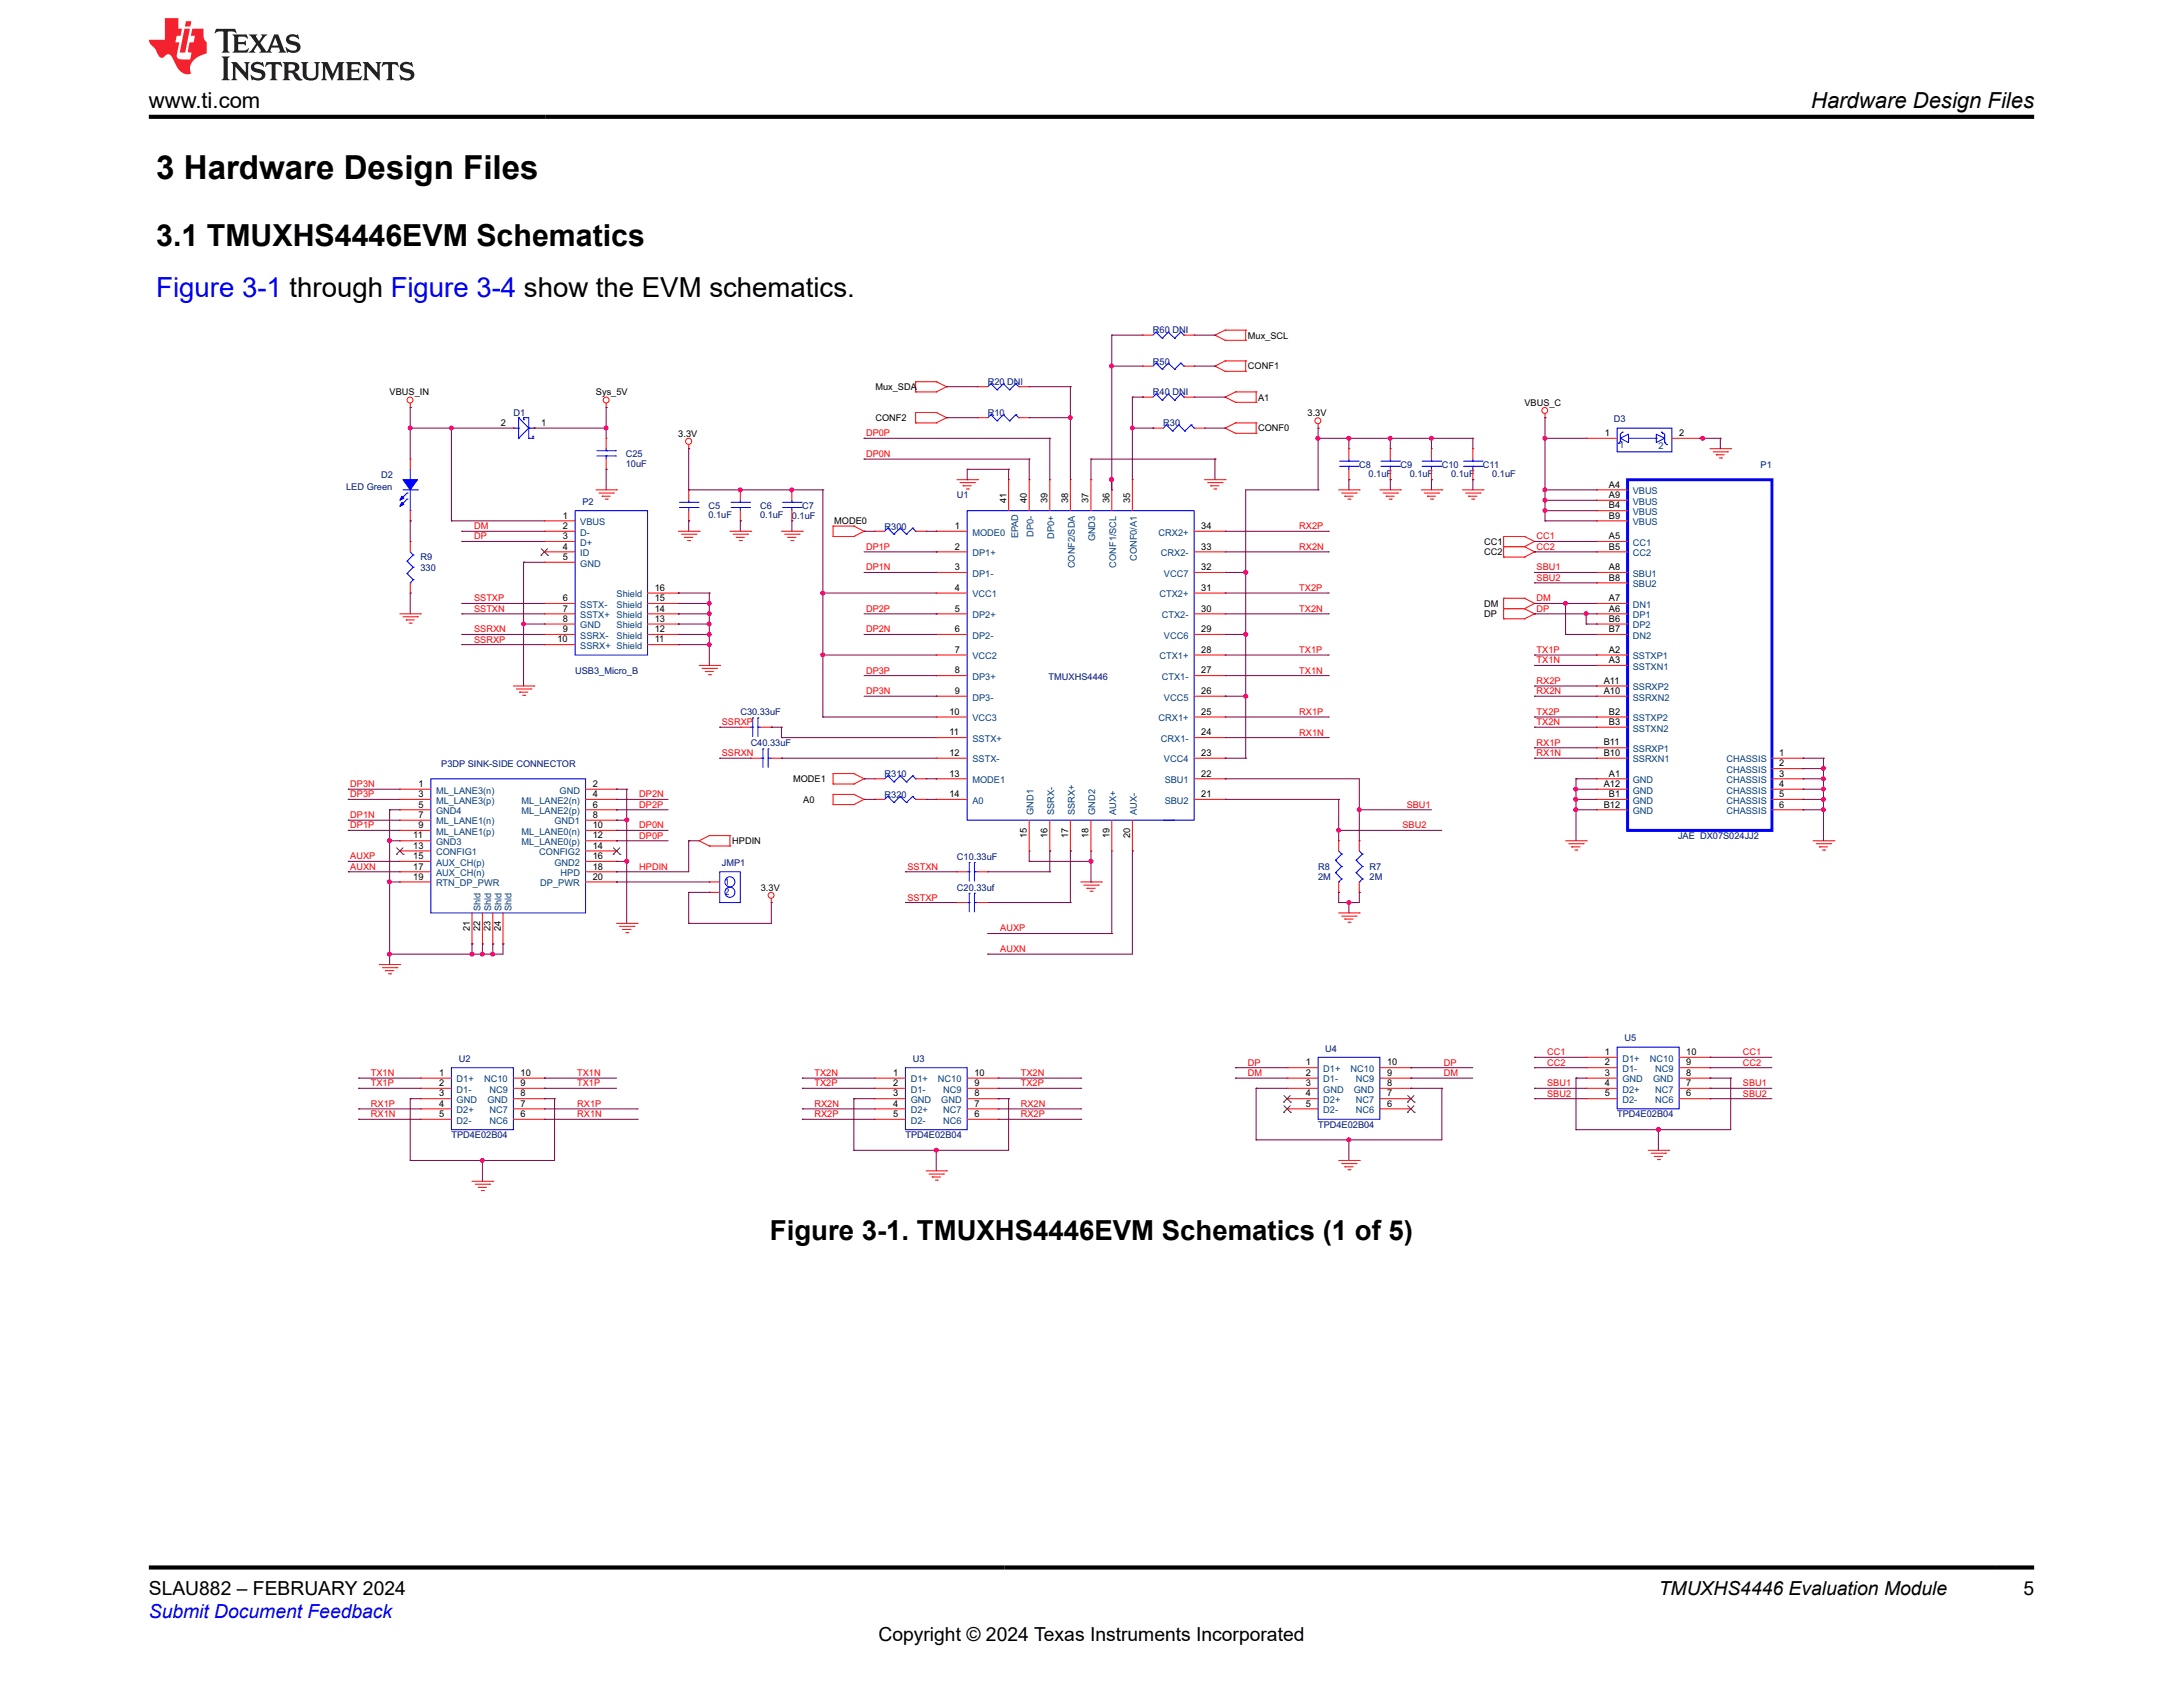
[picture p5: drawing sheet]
<svg xmlns="http://www.w3.org/2000/svg" width="279mm" height="216mm" viewBox="0 0 279 216" stroke-linecap="round" stroke-linejoin="round" font-family="sans-serif">
<defs><g id="words">
<text font-size="4.2" x="20" y="22.9">3 Hardware Design Files</text>
<text font-size="3.9" x="20" y="31.5">3.1 TMUXHS4446EVM Schematics</text>
<text font-size="3.5" fill="#00f" x="20" y="38">Figure 3-1 through Figure 3-4 show the EVM schematics.</text>
<text font-size="3.5" x="98.5" y="158.6">Figure 3-1. TMUXHS4446EVM Schematics (1 of 5)</text>
<g font-size="2.8">
<text x="19" y="13.8">www.ti.com</text>
<text x="231.8" y="13.8">Hardware Design Files</text>
</g>
<g font-size="2.5">
<text x="19" y="204.1">SLAU882 – FEBRUARY 2024</text>
<text x="212.3" y="204.1">TMUXHS4446 Evaluation Module</text>
<text x="259" y="204.1">5</text>
<text x="112.4" y="210">Copyright © 2024 Texas Instruments Incorporated</text>
</g>
<text font-size="2.5" fill="#00f" x="19" y="207.1">Submit Document Feedback</text>
<g font-size="1.2" fill="#00007f">
<text x="147.6" y="42.7">R60 DNI</text>
<text x="147.6" y="46.7">R50</text>
<text x="65.7" y="53.3">D1</text>
<text x="126.4" y="49.3">R20 DNI</text>
<text x="126.4" y="53.3">R10</text>
<text x="147.6" y="50.6">R40 DNI</text>
<text x="80.1" y="58.5">C25</text>
<text x="80.1" y="59.7">10uF</text>
<text x="148.9" y="54.6">R30</text>
<text x="174" y="59.9">C8</text>
<text x="179.2" y="59.9">C9</text>
<text x="184.5" y="59.9">C10</text>
<text x="189.8" y="59.9">C11</text>
<text x="206.6" y="54">D3</text>
<text x="225.3" y="59.9">P1</text>
<text x="44.3" y="62.7">LED Green</text>
<text x="48.8" y="61.2">D2</text>
<text x="74.5" y="64.6">P2</text>
<text x="90.7" y="65.1">C5</text>
<text x="97.3" y="65.1">C6</text>
<text x="102.7" y="65.1">C7</text>
<text x="122.5" y="63.8">U1</text>
<text x="175.2" y="61">0.1uF</text>
<text x="180.4" y="61">0.1uF</text>
<text x="185.7" y="61">0.1uF</text>
<text x="191" y="61">0.1uF</text>
<text x="53.8" y="71.7">R9</text>
<text x="90.7" y="66.3">0.1uF</text>
<text x="97.3" y="66.3">0.1uF</text>
<text x="101.4" y="66.5">0.1uF</text>
<text x="113.2" y="67.8">R300</text>
<text x="53.8" y="73.1">330</text>
<text x="73.6" y="86.3">USB3_Micro_B</text>
<text x="134.2" y="87.1">TMUXHS4446</text>
<text x="94.8" y="91.5">C30.33uF</text>
<text x="96.1" y="95.5">C40.33uF</text>
<text x="56.5" y="98.1">P3DP SINK-SIDE CONNECTOR</text>
<text x="113.2" y="99.5">R310</text>
<text x="113.2" y="102.1">R320</text>
<text x="214.8" y="107.4">JAE DX07S024JJ2</text>
<text x="92.4" y="110.8">JMP1</text>
<text x="122.5" y="114">C20.33uf</text>
<text x="122.5" y="110">C10.33uF</text>
<text x="168.7" y="111.3">R8</text>
<text x="168.7" y="112.7">2M</text>
<text x="175.3" y="111.3">R7</text>
<text x="175.3" y="112.7">2M</text>
<text x="58.7" y="135.9">U2</text>
<text x="116.8" y="135.9">U3</text>
<text x="169.6" y="134.6">U4</text>
<text x="207.9" y="133.3">U5</text>
<text x="207" y="143">TPD4E02B04</text>
<text x="57.8" y="145.7">TPD4E02B04</text>
<text x="115.9" y="145.7">TPD4E02B04</text>
<text x="168.7" y="144.3">TPD4E02B04</text>
</g>
<g font-size="1.2">
<text x="159.7" y="47.3">CONF1</text>
<text x="159.7" y="43.4">Mux_SCL</text>
<text x="49.9" y="50.6">VBUS_IN</text>
<text x="76.3" y="50.6">Sys_5V</text>
<text x="112" y="53.9">CONF2</text>
<text x="112" y="50">Mux_SDA</text>
<text x="161" y="51.3">A1</text>
<text x="167.4" y="53.3">3.3V</text>
<text x="195.1" y="51.9">VBUS_C</text>
<text x="64.1" y="54.5">2</text>
<text x="69.3" y="54.5">1</text>
<text x="86.8" y="55.9">3.3V</text>
<text x="161" y="55.2">CONF0</text>
<text x="205.4" y="55.8">1</text>
<text x="214.9" y="55.8">2</text>
<text x="128.8" y="64.4" transform="rotate(-90 128.8 64.4)">41</text>
<text x="131.4" y="64.4" transform="rotate(-90 131.4 64.4)">40</text>
<text x="134.1" y="64.4" transform="rotate(-90 134.1 64.4)">39</text>
<text x="136.7" y="64.4" transform="rotate(-90 136.7 64.4)">38</text>
<text x="139.3" y="64.4" transform="rotate(-90 139.3 64.4)">37</text>
<text x="142" y="64.4" transform="rotate(-90 142 64.4)">36</text>
<text x="144.6" y="64.4" transform="rotate(-90 144.6 64.4)">35</text>
<text x="205.9" y="62.4">A4</text>
<text x="205.9" y="63.7">A9</text>
<text x="205.9" y="65.1">B4</text>
<text x="72" y="66.4">1</text>
<text x="72" y="67.7">2</text>
<text x="72" y="69">3</text>
<text x="72" y="70.3">4</text>
<text x="72" y="71.7">5</text>
<text x="106.8" y="67.1">MODE0</text>
<text x="122.2" y="70.3">2</text>
<text x="122.2" y="67.7">1</text>
<text x="153.8" y="67.7">34</text>
<text x="153.8" y="70.3">33</text>
<text x="189.9" y="69.8">CC1</text>
<text x="189.9" y="71.1">CC2</text>
<text x="205.9" y="69">A5</text>
<text x="205.9" y="70.3">B5</text>
<text x="205.9" y="66.4">B9</text>
<text x="72" y="76.9">6</text>
<text x="83.8" y="76.9">15</text>
<text x="83.8" y="75.6">16</text>
<text x="122.2" y="73">3</text>
<text x="122.2" y="75.6">4</text>
<text x="153.8" y="75.6">31</text>
<text x="153.8" y="73">32</text>
<text x="189.9" y="77.7">DM</text>
<text x="205.9" y="76.9">A7</text>
<text x="205.9" y="73">A8</text>
<text x="205.9" y="74.3">B8</text>
<text x="71.4" y="82.2">10</text>
<text x="72" y="78.3">7</text>
<text x="72" y="79.6">8</text>
<text x="72" y="80.9">9</text>
<text x="83.8" y="82.2">11</text>
<text x="83.8" y="80.9">12</text>
<text x="83.8" y="79.6">13</text>
<text x="83.8" y="78.3">14</text>
<text x="122.2" y="78.3">5</text>
<text x="122.2" y="80.9">6</text>
<text x="122.2" y="83.5">7</text>
<text x="153.8" y="83.5">28</text>
<text x="153.8" y="78.3">30</text>
<text x="153.8" y="80.9">29</text>
<text x="189.9" y="79">DP</text>
<text x="205.9" y="83.5">A2</text>
<text x="205.9" y="78.3">A6</text>
<text x="205.9" y="79.6">B6</text>
<text x="205.9" y="80.9">B7</text>
<text x="122.2" y="86.2">8</text>
<text x="122.2" y="88.8">9</text>
<text x="153.8" y="86.2">27</text>
<text x="153.8" y="88.8">26</text>
<text x="205.3" y="88.8">A10</text>
<text x="205.3" y="87.5">A11</text>
<text x="205.9" y="84.9">A3</text>
<text x="121.5" y="94.1">11</text>
<text x="121.5" y="91.5">10</text>
<text x="153.8" y="91.5">25</text>
<text x="153.8" y="94.1">24</text>
<text x="205.3" y="95.4">B11</text>
<text x="205.9" y="91.5">B2</text>
<text x="205.9" y="92.8">B3</text>
<text x="53.5" y="100.7">1</text>
<text x="75.9" y="100.7">2</text>
<text x="101.5" y="100.1">MODE1</text>
<text x="121.5" y="99.4">13</text>
<text x="121.5" y="96.7">12</text>
<text x="153.8" y="99.4">22</text>
<text x="153.8" y="96.7">23</text>
<text x="205.3" y="100.7">A12</text>
<text x="205.3" y="96.7">B10</text>
<text x="205.9" y="99.4">A1</text>
<text x="227.7" y="96.7">1</text>
<text x="227.7" y="98.1">2</text>
<text x="227.7" y="99.4">3</text>
<text x="227.7" y="100.7">4</text>
<text x="52.9" y="107.3">11</text>
<text x="53.5" y="102">3</text>
<text x="53.5" y="103.3">5</text>
<text x="53.5" y="104.7">7</text>
<text x="53.5" y="106">9</text>
<text x="75.9" y="102">4</text>
<text x="75.9" y="103.3">6</text>
<text x="75.9" y="104.7">8</text>
<text x="75.9" y="106">10</text>
<text x="75.9" y="107.3">12</text>
<text x="102.8" y="102.8">A0</text>
<text x="121.5" y="102">14</text>
<text x="131.4" y="107.2" transform="rotate(-90 131.4 107.2)">15</text>
<text x="134.1" y="107.2" transform="rotate(-90 134.1 107.2)">16</text>
<text x="136.7" y="107.2" transform="rotate(-90 136.7 107.2)">17</text>
<text x="139.3" y="107.2" transform="rotate(-90 139.3 107.2)">18</text>
<text x="142" y="107.2" transform="rotate(-90 142 107.2)">19</text>
<text x="144.6" y="107.2" transform="rotate(-90 144.6 107.2)">20</text>
<text x="153.8" y="102">21</text>
<text x="205.3" y="103.3">B12</text>
<text x="205.9" y="102">B1</text>
<text x="227.7" y="102">5</text>
<text x="227.7" y="103.3">6</text>
<text x="52.9" y="108.6">13</text>
<text x="52.9" y="109.9">15</text>
<text x="52.9" y="111.3">17</text>
<text x="52.9" y="112.6">19</text>
<text x="75.9" y="108.6">14</text>
<text x="75.9" y="109.9">16</text>
<text x="75.9" y="111.3">18</text>
<text x="75.9" y="112.6">20</text>
<text x="93.7" y="108">HPDIN</text>
<text x="97.4" y="114">3.3V</text>
<text x="60.1" y="119.1" transform="rotate(-90 60.1 119.1)">21</text>
<text x="61.5" y="119.1" transform="rotate(-90 61.5 119.1)">22</text>
<text x="62.8" y="119.1" transform="rotate(-90 62.8 119.1)">23</text>
<text x="64.1" y="119.1" transform="rotate(-90 64.1 119.1)">24</text>
<text x="56.2" y="137.7">1</text>
<text x="66.6" y="137.7">10</text>
<text x="114.3" y="137.7">1</text>
<text x="124.7" y="137.7">10</text>
<text x="167.1" y="136.4">1</text>
<text x="167.1" y="137.7">2</text>
<text x="177.5" y="137.7">9</text>
<text x="177.5" y="136.4">10</text>
<text x="205.4" y="135">1</text>
<text x="205.4" y="136.4">2</text>
<text x="205.4" y="137.7">3</text>
<text x="215.8" y="137.7">8</text>
<text x="215.8" y="136.4">9</text>
<text x="215.8" y="135">10</text>
<text x="56.2" y="139">2</text>
<text x="56.2" y="140.3">3</text>
<text x="56.2" y="141.6">4</text>
<text x="56.2" y="143">5</text>
<text x="66.6" y="143">6</text>
<text x="66.6" y="141.6">7</text>
<text x="66.6" y="140.3">8</text>
<text x="66.6" y="139">9</text>
<text x="114.3" y="139">2</text>
<text x="114.3" y="140.3">3</text>
<text x="114.3" y="141.6">4</text>
<text x="114.3" y="143">5</text>
<text x="124.7" y="143">6</text>
<text x="124.7" y="141.6">7</text>
<text x="124.7" y="140.3">8</text>
<text x="124.7" y="139">9</text>
<text x="167.1" y="139">3</text>
<text x="167.1" y="140.3">4</text>
<text x="167.1" y="141.6">5</text>
<text x="177.5" y="141.6">6</text>
<text x="177.5" y="140.3">7</text>
<text x="177.5" y="139">8</text>
<text x="205.4" y="139">4</text>
<text x="205.4" y="140.3">5</text>
<text x="215.8" y="140.3">6</text>
<text x="215.8" y="139">7</text>
</g>
<g font-size="1.2" fill="#f00">
<text x="110.8" y="55.8">DP0P</text>
<text x="110.8" y="58.5">DP0N</text>
<text x="60.7" y="67.7">DM</text>
<text x="60.7" y="69">DP</text>
<text x="110.8" y="70.4">DP1P</text>
<text x="166.3" y="67.7">RX2P</text>
<text x="166.3" y="70.4">RX2N</text>
<text x="196.7" y="69">CC1</text>
<text x="196.7" y="70.4">CC2</text>
<text x="60.7" y="77">SSTXP</text>
<text x="110.8" y="73">DP1N</text>
<text x="166.3" y="75.6">TX2P</text>
<text x="196.7" y="77">DM</text>
<text x="196.7" y="73">SBU1</text>
<text x="196.7" y="74.3">SBU2</text>
<text x="60.7" y="78.3">SSTXN</text>
<text x="60.7" y="80.9">SSRXN</text>
<text x="60.7" y="82.2">SSRXP</text>
<text x="110.8" y="78.3">DP2P</text>
<text x="110.8" y="80.9">DP2N</text>
<text x="166.3" y="78.3">TX2N</text>
<text x="166.3" y="83.6">TX1P</text>
<text x="196.7" y="83.6">TX1P</text>
<text x="196.7" y="78.3">DP</text>
<text x="110.8" y="86.2">DP3P</text>
<text x="110.8" y="88.8">DP3N</text>
<text x="166.3" y="86.2">TX1N</text>
<text x="196.7" y="84.9">TX1N</text>
<text x="196.7" y="87.5">RX2P</text>
<text x="196.7" y="88.8">RX2N</text>
<text x="92.4" y="92.8">SSRXP</text>
<text x="166.3" y="91.5">RX1P</text>
<text x="166.3" y="94.1">RX1N</text>
<text x="196.7" y="91.5">TX2P</text>
<text x="196.7" y="92.8">TX2N</text>
<text x="196.7" y="95.4">RX1P</text>
<text x="44.8" y="100.7">DP3N</text>
<text x="92.4" y="96.8">SSRXN</text>
<text x="196.7" y="96.8">RX1N</text>
<text x="44.8" y="102">DP3P</text>
<text x="44.8" y="104.7">DP1N</text>
<text x="44.8" y="106">DP1P</text>
<text x="81.8" y="102">DP2N</text>
<text x="81.8" y="103.4">DP2P</text>
<text x="81.8" y="106">DP0N</text>
<text x="81.8" y="107.3">DP0P</text>
<text x="179.5" y="106">SBU2</text>
<text x="180" y="103.4">SBU1</text>
<text x="44.8" y="110">AUXP</text>
<text x="44.8" y="111.3">AUXN</text>
<text x="81.8" y="111.3">HPDIN</text>
<text x="116.1" y="111.3">SSTXN</text>
<text x="116.1" y="115.2">SSTXP</text>
<text x="128" y="119.2">AUXP</text>
<text x="128" y="121.8">AUXN</text>
<text x="47.5" y="137.7">TX1N</text>
<text x="73.9" y="137.7">TX1N</text>
<text x="104.2" y="137.7">TX2N</text>
<text x="130.6" y="137.7">TX2N</text>
<text x="159.7" y="136.4">DP</text>
<text x="159.7" y="137.7">DM</text>
<text x="184.8" y="136.4">DP</text>
<text x="184.8" y="137.7">DM</text>
<text x="198" y="135.1">CC1</text>
<text x="198" y="136.4">CC2</text>
<text x="223.1" y="135.1">CC1</text>
<text x="223.1" y="136.4">CC2</text>
<text x="47.5" y="139">TX1P</text>
<text x="47.5" y="141.7">RX1P</text>
<text x="47.5" y="143">RX1N</text>
<text x="73.9" y="139">TX1P</text>
<text x="73.9" y="141.7">RX1P</text>
<text x="73.9" y="143">RX1N</text>
<text x="104.2" y="139">TX2P</text>
<text x="104.2" y="141.7">RX2N</text>
<text x="104.2" y="143">RX2P</text>
<text x="130.6" y="139">TX2P</text>
<text x="130.6" y="141.7">RX2N</text>
<text x="130.6" y="143">RX2P</text>
<text x="198" y="139">SBU1</text>
<text x="198" y="140.4">SBU2</text>
<text x="223.1" y="139">SBU1</text>
<text x="223.1" y="140.4">SBU2</text>
</g>
<g font-size="1.2" fill="#003f7f">
<text x="207.2" y="57.3">1</text>
<text x="212.3" y="57.5">2</text>
<text x="209" y="63.2">VBUS</text>
<text x="209" y="64.6">VBUS</text>
<text x="209" y="65.9">VBUS</text>
<text x="74.3" y="67.2">VBUS</text>
<text x="74.3" y="68.5">D-</text>
<text x="74.3" y="69.9">D+</text>
<text x="74.3" y="71.2">ID</text>
<text x="124.5" y="71.2">DP1+</text>
<text x="124.5" y="68.5">MODE0</text>
<text x="130.3" y="68.9" transform="rotate(-90 130.3 68.9)">EPAD</text>
<text x="132.3" y="68.7" transform="rotate(-90 132.3 68.7)">DP0-</text>
<text x="134.9" y="69" transform="rotate(-90 134.9 69)">DP0+</text>
<text x="140.2" y="69.3" transform="rotate(-90 140.2 69.3)">GND3</text>
<text x="145.5" y="71.8" transform="rotate(-90 145.5 71.8)">CONF0/A1</text>
<text x="148.3" y="68.5">CRX2+</text>
<text x="148.6" y="71.2">CRX2-</text>
<text x="209" y="69.9">CC1</text>
<text x="209" y="71.2">CC2</text>
<text x="209" y="67.2">VBUS</text>
<text x="74.3" y="72.5">GND</text>
<text x="74.3" y="77.8">SSTX-</text>
<text x="78.9" y="77.8">Shield</text>
<text x="78.9" y="76.5">Shield</text>
<text x="124.5" y="73.8">DP1-</text>
<text x="124.5" y="76.5">VCC1</text>
<text x="137.5" y="72.7" transform="rotate(-90 137.5 72.7)">CONF2/SDA</text>
<text x="142.8" y="72.6" transform="rotate(-90 142.8 72.6)">CONF1/SCL</text>
<text x="148.4" y="76.5">CTX2+</text>
<text x="149" y="73.8">VCC7</text>
<text x="209" y="77.8">DN1</text>
<text x="209" y="73.8">SBU1</text>
<text x="209" y="75.1">SBU2</text>
<text x="74.3" y="79.1">SSTX+</text>
<text x="74.3" y="80.4">GND</text>
<text x="74.3" y="81.8">SSRX-</text>
<text x="74.3" y="83.1">SSRX+ Shield</text>
<text x="78.9" y="81.8">Shield</text>
<text x="78.9" y="80.4">Shield</text>
<text x="78.9" y="79.1">Shield</text>
<text x="124.5" y="79.1">DP2+</text>
<text x="124.5" y="81.8">DP2-</text>
<text x="148.7" y="79.1">CTX2-</text>
<text x="149" y="81.8">VCC6</text>
<text x="209" y="79.1">DP1</text>
<text x="209" y="80.4">DP2</text>
<text x="209" y="81.8">DN2</text>
<text x="124.5" y="87">DP3+</text>
<text x="124.5" y="89.7">DP3-</text>
<text x="124.5" y="84.4">VCC2</text>
<text x="148.4" y="84.4">CTX1+</text>
<text x="148.7" y="87">CTX1-</text>
<text x="149" y="89.7">VCC5</text>
<text x="209" y="84.4">SSTXP1</text>
<text x="209" y="85.7">SSTXN1</text>
<text x="209" y="89.7">SSRXN2</text>
<text x="209" y="88.4">SSRXP2</text>
<text x="124.5" y="95">SSTX+</text>
<text x="124.5" y="92.3">VCC3</text>
<text x="148.3" y="92.3">CRX1+</text>
<text x="148.6" y="95">CRX1-</text>
<text x="209" y="92.3">SSTXP2</text>
<text x="209" y="93.6">SSTXN2</text>
<text x="55.8" y="101.6">ML_LANE3(n)</text>
<text x="71.6" y="101.6">GND</text>
<text x="124.5" y="100.2">MODE1</text>
<text x="124.5" y="97.6">SSTX-</text>
<text x="149" y="97.6">VCC4</text>
<text x="149.1" y="100.2">SBU1</text>
<text x="209" y="100.2">GND</text>
<text x="209" y="101.6">GND</text>
<text x="209" y="97.6">SSRXN1</text>
<text x="209" y="96.3">SSRXP1</text>
<text x="221" y="97.6">CHASSIS</text>
<text x="221" y="98.9">CHASSIS</text>
<text x="221" y="100.2">CHASSIS</text>
<text x="221" y="101.6">CHASSIS</text>
<text x="55.8" y="102.9">ML_LANE3(p)</text>
<text x="55.8" y="104.2">GND4</text>
<text x="55.8" y="105.5">ML_LANE1(n)</text>
<text x="55.8" y="106.8">ML_LANE1(p)</text>
<text x="66.8" y="102.9">ML_LANE2(n)</text>
<text x="66.8" y="104.2">ML_LANE2(p)</text>
<text x="66.8" y="106.8">ML_LANE0(n)</text>
<text x="71" y="105.5">GND1</text>
<text x="124.5" y="102.9">A0</text>
<text x="132.3" y="104.3" transform="rotate(-90 132.3 104.3)">GND1</text>
<text x="134.9" y="104.3" transform="rotate(-90 134.9 104.3)">SSRX-</text>
<text x="137.5" y="104.3" transform="rotate(-90 137.5 104.3)">SSRX+</text>
<text x="140.2" y="104.3" transform="rotate(-90 140.2 104.3)">GND2</text>
<text x="142.8" y="104.3" transform="rotate(-90 142.8 104.3)">AUX+</text>
<text x="145.5" y="104.3" transform="rotate(-90 145.5 104.3)">AUX-</text>
<text x="149.1" y="102.9">SBU2</text>
<text x="209" y="102.9">GND</text>
<text x="209" y="104.2">GND</text>
<text x="221" y="102.9">CHASSIS</text>
<text x="221" y="104.2">CHASSIS</text>
<text x="55.8" y="108.2">GND3</text>
<text x="55.8" y="109.5">CONFIG1</text>
<text x="55.8" y="110.8">AUX_CH(p)</text>
<text x="55.8" y="112.1">AUX_CH(n)</text>
<text x="55.8" y="113.4">RTN_DP_PWR</text>
<text x="66.8" y="108.2">ML_LANE0(p)</text>
<text x="69" y="109.5">CONFIG2</text>
<text x="69.1" y="113.4">DP_PWR</text>
<text x="71" y="110.8">GND2</text>
<text x="71.8" y="112.1">HPD</text>
<text x="61.5" y="116.6" transform="rotate(-90 61.5 116.6)">Shld</text>
<text x="62.8" y="116.6" transform="rotate(-90 62.8 116.6)">Shld</text>
<text x="64.2" y="116.6" transform="rotate(-90 64.2 116.6)">Shld</text>
<text x="65.5" y="116.6" transform="rotate(-90 65.5 116.6)">Shld</text>
<text x="169.4" y="137.2">D1+</text>
<text x="172.9" y="137.2">NC10</text>
<text x="207.6" y="135.9">D1+</text>
<text x="207.6" y="137.2">D1-</text>
<text x="211.2" y="135.9">NC10</text>
<text x="211.8" y="137.2">NC9</text>
<text x="58.4" y="138.5">D1+</text>
<text x="58.4" y="139.8">D1-</text>
<text x="58.4" y="141.2">GND</text>
<text x="58.4" y="142.5">D2+</text>
<text x="58.4" y="143.8">D2-</text>
<text x="62" y="138.5">NC10</text>
<text x="62.4" y="141.2">GND</text>
<text x="62.6" y="143.8">NC6</text>
<text x="62.6" y="142.5">NC7</text>
<text x="62.6" y="139.8">NC9</text>
<text x="116.6" y="138.5">D1+</text>
<text x="116.6" y="139.8">D1-</text>
<text x="116.6" y="141.2">GND</text>
<text x="116.6" y="142.5">D2+</text>
<text x="116.6" y="143.8">D2-</text>
<text x="120.1" y="138.5">NC10</text>
<text x="120.5" y="141.2">GND</text>
<text x="120.7" y="143.8">NC6</text>
<text x="120.7" y="142.5">NC7</text>
<text x="120.7" y="139.8">NC9</text>
<text x="169.4" y="138.5">D1-</text>
<text x="169.4" y="139.8">GND</text>
<text x="169.4" y="141.2">D2+</text>
<text x="169.4" y="142.5">D2-</text>
<text x="173.3" y="139.8">GND</text>
<text x="173.5" y="142.5">NC6</text>
<text x="173.5" y="141.2">NC7</text>
<text x="173.5" y="138.5">NC9</text>
<text x="207.6" y="138.5">GND</text>
<text x="207.6" y="139.8">D2+</text>
<text x="207.6" y="141.2">D2-</text>
<text x="211.6" y="138.5">GND</text>
<text x="211.8" y="141.2">NC6</text>
<text x="211.8" y="139.8">NC7</text>
</g>
<g font-size="1.2" fill="#00f">
<text x="92.8" y="113.3">1</text>
<text x="92.8" y="114.5">2</text>
</g>
</g></defs>
<g fill="none" stroke="#f00" stroke-width=".13">
<path d="M52.5 52.2h.1M52.5 51.6v.6M77.6 52.2h.1M77.6 51.6v.6M88.1 57.4h.1M88.1 56.9v.5M117.2 54.1h.1M117.2 52.8h.1M117.2 50.2h.1M117.2 48.9h.1M117.2 52.8h2.6M117.2 54.1h2.6"/>
<path d="M117.2 48.9v1.3M117.2 52.8v1.3M117.2 50.2h2.6M117.2 48.9h2.6M119.8 52.8h.1M119.8 54.1h.1M119.8 48.9h.1M119.8 50.2h.1M119.8 52.8l1.4 .7M119.8 48.9l1.4 .6M121.2 53.5h.1M121.2 49.5h.1"/>
<path d="M121.2 53.5l-1.4 .6M121.2 49.5l-1.4 .7M125.1 49.5h.1M125.1 49.5h1.3M130.4 49.5h1.3M131.7 49.5h.1M146.2 42.9h.1M146.2 46.9h.1M146.2 42.9h1.4M146.2 46.9h1.4M147.6 54.8h.1M147.6 54.8h1.3"/>
<path d="M151.5 42.9h1.3M151.5 46.9h1.3M152.8 42.9h.1M152.8 46.9h.1M152.8 54.8h1.4M154.2 54.8h.1M155.5 46.9h.1M155.5 42.9h.1M155.5 46.9l1.3 .6M155.5 42.9l1.3 .7M156.8 46.2h.1M156.8 47.5h.1"/>
<path d="M156.8 54.8h.1M156.8 50.8h.1M156.8 42.3h.1M156.8 43.6h.1M156.8 46.2l-1.3 .7M156.8 46.2h2.6M156.8 47.5h2.6M156.8 54.8l1.3 .7M156.8 50.8l1.3 .7M156.8 42.3l-1.3 .6M156.8 42.3h2.6M156.8 43.6h2.6"/>
<path d="M158.1 54.1h.1M158.1 55.5h.1M158.1 50.2h.1M158.1 51.5h.1M158.1 54.1h2.7M158.1 54.1l-1.3 .7M158.1 55.5h2.7M158.1 50.2l-1.3 .6M158.1 50.2h2.7M158.1 51.5h2.7M159.4 46.2h.1M159.4 47.5h.1"/>
<path d="M159.4 42.3h.1M159.4 43.6h.1M159.4 42.3v1.3M159.4 46.2v1.3M160.8 54.1h.1M160.8 55.5h.1M160.8 50.2h.1M160.8 51.5h.1M160.8 50.2v1.3M160.8 54.1v1.4M168.7 54.8h.1M168.7 54.3v.5"/>
<path d="M172.6 57.4h.1M172.6 57.4v1.4M177.9 57.4h.1M177.9 57.4v1.4M197.7 53.5h.1M197.7 52.9v.6M203 56.1h.1M203 56.1h4M214 56.1h3.9M217.9 56.1h.1M218.9 57.4h2.6M219.3 57.8h1.8"/>
<path d="M219.7 58.2h.1M219.7 58.2h1M220 58.6h.3M220.3 58.6h.1M221.1 57.8h.1M221.5 57.4h.1M51.2 78.6h2.6M51.6 78.9h1.8M52 79.3h.1M52 79.3h1M52.4 79.7h.2M52.5 69.3h.1"/>
<path d="M52.5 75.9h.1M52.5 69.3v1.3M52.5 74.6v1.3M52.6 79.7h.1M53.4 78.9h.1M53.8 78.6h.1M69.7 66.7h.1M69.7 68h.1M69.7 69.3h.1M69.7 70.6h.1M69.7 72h.1M69.7 77.2h.1"/>
<path d="M69.7 78.6h.1M69.7 79.9h.1M69.7 78.6h3.9M69.7 68h3.9M69.7 66.7h3.9M69.7 69.3h3.9M69.7 70.6h3.9M69.7 72h3.9M69.7 77.2h3.9M69.7 79.9h3.9M76.3 62.7h2.6M76.7 63.1h1.8"/>
<path d="M77.1 63.5h.1M77.1 63.5h1M77.5 63.9h.2M77.7 63.9h.1M78.5 63.1h.1M78.9 62.7h.1M82.9 78.6h3.9M82.9 77.2h3.9M82.9 79.9h3.9M82.9 75.9h3.9M86.8 79.9h.1M86.8 78.6h.1"/>
<path d="M86.8 77.2h.1M86.8 75.9h.1M86.8 68h2.7M87.2 68.4h1.9M87.6 68.8h.1M87.6 68.8h1.1M88 69.2h.3M88.1 62.7h.1M88.1 66.7h.1M88.1 62.7v1.3M88.1 65.4v1.3M88.3 69.2h.1"/>
<path d="M89.1 68.4h.1M89.5 68h.1M93.4 68h2.7M93.8 68.4h1.9M94.2 68.8h.1M94.2 68.8h1.1M94.6 69.2h.3M94.8 62.7h.1M94.8 66.7h.1M94.8 62.7v1.3M94.8 65.4v1.3M94.9 69.2h.1"/>
<path d="M95.7 68.4h.1M96.1 68h.1M100 68h2.7M100.4 68.4h1.9M100.8 68.8h.1M100.8 68.8h1.1M101.2 69.2h.3M101.4 62.7h.1M101.4 66.7h.1M101.4 62.7v1.3M101.4 65.4v1.3M101.5 69.2h.1"/>
<path d="M102.3 68.4h.1M102.7 68h.1M106.6 68.7h.1M106.6 67.3h.1M106.6 67.3v1.4M106.6 68.7h2.7M106.6 67.3h2.7M109.3 67.3h.1M109.3 68.7h.1M109.3 67.3l1.3 .7M110.6 68h.1M110.6 68l-1.3 .7"/>
<path d="M111.9 68h.1M111.9 68h1.3M117.2 68h1.3M118.5 68h.1M119.8 70.6h.1M119.8 73.3h.1M119.8 78.6h.1M119.8 68h.1M119.8 75.9h.1M119.8 78.6h4M119.8 68h4M119.8 70.6h4"/>
<path d="M119.8 75.9h4M119.8 73.3h4M122.5 61.4h2.6M122.9 61.8h1.8M123.3 62.2h.1M123.3 62.2h1M123.7 62.6h.2M123.9 62.6h.1M124.7 61.8h.1M125.1 61.4h.1M129.1 61.4h.1M129.1 61.4v4"/>
<path d="M131.7 61.4h.1M131.7 61.4v4M134.4 61.4h.1M134.4 61.4v4M137 61.4h.1M137 61.4v4M139.6 61.4h.1M139.6 61.4v4M142.3 61.4h.1M142.3 61.4v4M144.9 61.4h.1M144.9 61.4v4"/>
<path d="M152.8 78.6h4M152.8 68h4M152.8 70.6h4M152.8 75.9h4M152.8 73.3h4M154.2 61.4h2.6M154.6 61.8h1.8M154.9 62.2h.1M154.9 62.2h1.1M155.4 62.6h.2M155.6 62.6h.1M156.4 61.8h.1"/>
<path d="M156.8 61.4h.1M156.8 68h.1M156.8 70.6h.1M156.8 75.9h.1M156.8 78.6h.1M156.8 73.3h.1M171.3 62.7h2.7M171.7 63.1h1.9M172.1 63.5h.1M172.1 63.5h1.1M172.5 63.9h.3M172.6 61.4h.1"/>
<path d="M172.6 60.1v1.3M172.8 63.9h.1M173.6 63.1h.1M174 62.7h.1M176.6 62.7h2.6M177 63.1h1.9M177.4 63.5h.1M177.4 63.5h1.1M177.8 63.9h.3M177.9 61.4h.1M177.9 60.1v1.3M178.1 63.9h.1"/>
<path d="M178.9 63.1h.1M179.2 62.7h.1M181.9 62.7h2.6M182.3 63.1h1.8M182.7 63.5h.1M182.7 63.5h1M183.1 63.9h.3M183.4 63.9h.1M184.1 63.1h.1M184.5 62.7h.1M187.2 62.7h2.6M187.6 63.1h1.8"/>
<path d="M188 63.5h.1M188 63.5h1M188.4 63.9h.2M188.6 63.9h.1M189.4 63.1h.1M189.8 62.7h.1M192.4 77.9h.1M192.4 76.6h.1M192.4 79.2h.1M192.4 70h.1M192.4 68.7h.1M192.4 71.3h.1"/>
<path d="M192.4 76.6h2.7M192.4 77.9h2.7M192.4 68.7v2.6M192.4 76.6v2.6M192.4 79.2h2.7M192.4 68.7h2.7M192.4 70h2.7M192.4 71.3h2.7M195.1 76.6h.1M195.1 77.9h.1M195.1 79.2h.1M195.1 68.7h.1"/>
<path d="M195.1 70h.1M195.1 71.3h.1M195.1 76.6l1.3 .6M195.1 77.9l1.3 .7M195.1 68.7l1.3 .6M195.1 70l1.3 .6M196.4 77.2h.1M196.4 78.6h.1M196.4 69.3h.1M196.4 70.6h.1M196.4 77.2l-1.3 .7M196.4 78.6l-1.3 .6"/>
<path d="M196.4 69.3l-1.3 .7M196.4 70.6l-1.3 .7M204.3 62.7h.1M204.3 69.3h.1M204.3 78.6h.1M204.3 77.2h.1M204.3 73.3h.1M204.3 64h.1M204.3 65.4h.1M204.3 70.6h.1M204.3 79.9h.1M204.3 74.6h.1"/>
<path d="M204.3 66.7h.1M204.3 78.6h4M204.3 62.7h4M204.3 66.7h4M204.3 69.3h4M204.3 70.6h4M204.3 77.2h4M204.3 79.9h4M204.3 73.3h4M204.3 64h4M204.3 65.4h4M204.3 74.6h4"/>
<path d="M65.7 87.8h2.6M66.1 88.2h1.8M66.5 88.6h.1M66.5 88.6h1.1M66.9 89h.3M67.2 89h.1M67.9 88.2h.1M68.3 87.8h.1M69.7 81.2h.1M69.7 82.5h.1M69.7 81.2h3.9M69.7 82.5h3.9"/>
<path d="M82.9 81.2h3.9M82.9 82.5h3.9M86.8 82.5h.1M86.8 81.2h.1M89.5 85.2h2.6M89.9 85.5h1.8M90.3 85.9h.1M90.3 85.9h1M90.7 86.3h.2M90.9 86.3h.1M91.7 85.5h.1M92.1 85.2h.1"/>
<path d="M94.8 93.1h.1M94.8 93.1h1.3M97.4 93.1h1.3M98.7 93.1h.1M106.6 99h.1M106.6 99v1.3M106.6 99h2.7M109.3 99h.1M109.3 99l1.3 .7M110.6 99.7h.1M110.6 99.7l-1.3 .6M111.9 99.7h.1"/>
<path d="M111.9 99.7h1.3M117.2 99.7h1.3M118.5 99.7h.1M119.8 81.2h.1M119.8 86.5h.1M119.8 89.1h.1M119.8 99.7h.1M119.8 94.4h.1M119.8 97h.1M119.8 83.8h.1M119.8 91.8h.1M119.8 99.7h4"/>
<path d="M119.8 81.2h4M119.8 91.8h4M119.8 94.4h4M119.8 83.8h4M119.8 86.5h4M119.8 89.1h4M119.8 97h4M152.8 99.7h4M152.8 81.2h4M152.8 91.8h4M152.8 94.4h4M152.8 83.8h4"/>
<path d="M152.8 86.5h4M152.8 89.1h4M152.8 97h4M156.8 91.8h.1M156.8 94.4h.1M156.8 83.8h.1M156.8 86.5h.1M156.8 99.7h.1M156.8 97h.1M156.8 89.1h.1M156.8 81.2h.1M204.3 99.7h.1"/>
<path d="M204.3 83.8h.1M204.3 85.2h.1M204.3 89.1h.1M204.3 87.8h.1M204.3 91.8h.1M204.3 93.1h.1M204.3 81.2h.1M204.3 97h.1M204.3 95.7h.1M204.3 85.2h4M204.3 87.8h4M204.3 99.7h4"/>
<path d="M204.3 81.2h4M204.3 91.8h4M204.3 83.8h4M204.3 89.1h4M204.3 97h4M204.3 93.1h4M204.3 95.7h4M226.8 99.7h4M226.8 97h4M226.8 98.4h4M230.8 97h.1M230.8 98.4h.1"/>
<path d="M230.8 99.7h.1M51.2 101h.1M51.2 102.3h.1M51.2 103.6h.1M51.2 105h.1M51.2 106.3h.1M51.2 107.6h.1M51.2 108.9h.1M51.2 110.2h.1M51.2 111.6h.1M51.2 112.9h.1M51.2 107.6h3.9"/>
<path d="M51.2 112.9h3.9M51.2 102.3h3.9M51.2 101h3.9M51.2 103.6h3.9M51.2 105h3.9M51.2 106.3h3.9M51.2 108.9h3.9M51.2 110.2h3.9M51.2 111.6h3.9M60.4 116.8v4M61.7 116.8v4M63.1 116.8v4"/>
<path d="M64.4 116.8v4M74.9 107.6h4M74.9 112.9h4M74.9 102.3h4M74.9 101h4M74.9 103.6h4M74.9 105h4M74.9 106.3h4M74.9 108.9h4M74.9 110.2h4M74.9 111.6h4M78.9 101h.1"/>
<path d="M78.9 102.3h.1M78.9 103.6h.1M78.9 105h.1M78.9 106.3h.1M78.9 107.6h.1M78.9 108.9h.1M78.9 110.2h.1M78.9 111.6h.1M78.9 112.9h.1M78.9 118.2h2.6M79.3 118.5h1.8M79.7 119h.1"/>
<path d="M79.7 119h1.1M80.1 119.4h.3M80.4 119.4h.1M81.1 118.5h.1M81.5 118.2h.1M89.5 107.6h.1M89.5 107.6l1.3 .7M90.8 106.9h.1M90.8 108.3h.1M90.8 112.9h.1M90.8 114.2h.1M90.8 106.9h2.6"/>
<path d="M90.8 106.9l-1.3 .7M90.8 108.3h2.6M90.8 112.9h1.3M90.8 114.2h1.3M93.4 108.3h.1M93.4 106.9h.1M93.4 106.9v1.4M98.7 115.5h.1M98.7 115v.5M106.6 103h.1M106.6 101.7h.1M106.6 100.3h.1"/>
<path d="M106.6 101.7h2.7M106.6 103h2.7M106.6 101.7v1.3M106.6 100.3h2.7M109.3 101.7h.1M109.3 103h.1M109.3 100.3h.1M109.3 101.7l1.3 .6M110.6 102.3h.1M110.6 102.3l-1.3 .7M119.8 102.3h.1M119.8 102.3h4"/>
<path d="M122.5 115.5h.1M122.5 111.6h.1M122.5 115.5h1.3M122.5 111.6h1.3M125.1 115.5h1.3M125.1 111.6h1.3M126.4 115.5h.1M126.4 111.6h.1M131.7 108.9h.1M131.7 105v3.9M134.4 108.9h.1M134.4 105v3.9"/>
<path d="M137 108.9h.1M137 105v3.9M138.3 112.9h2.7M138.7 113.3h1.9M139.1 113.7h.1M139.1 113.7h1.1M139.5 114.1h.3M139.6 108.9h.1M139.6 105v3.9M139.8 114.1h.1M140.6 113.3h.1M141 112.9h.1"/>
<path d="M142.3 108.9h.1M142.3 105v3.9M144.9 108.9h.1M144.9 105v3.9M152.8 102.3h4M156.8 102.3h.1M171.3 107.6h.1M171.3 114.2h.1M171.3 116.8h2.7M171.3 107.6v1.3M171.3 112.9v1.3M171.7 117.2h1.9"/>
<path d="M172.1 117.6h.1M172.1 117.6h1.1M172.5 118h.3M172.8 118h.1M173.6 117.2h.1M174 116.8h.1M174 107.6h.1M174 114.2h.1M174 107.6v1.3M174 112.9v1.3M200.4 107.6h2.6M200.8 108h1.8"/>
<path d="M201.2 108.4h.1M201.2 108.4h1M201.6 108.8h.2M201.8 108.8h.1M202.6 108h.1M203 107.6h.1M204.3 101h.1M204.3 102.3h.1M204.3 103.6h.1M204.3 102.3h4M204.3 101h4M204.3 103.6h4"/>
<path d="M226.8 102.3h4M226.8 101h4M226.8 103.6h4M230.8 101h.1M230.8 102.3h.1M230.8 103.6h.1M232.1 107.6h2.6M232.5 108h1.8M232.9 108.4h.1M232.9 108.4h1M233.2 108.8h.3M233.5 108.8h.1"/>
<path d="M234.3 108h.1M234.7 107.6h.1M48.5 123.4h2.7M48.9 123.8h1.9M49.3 124.2h.1M49.3 124.2h1.1M49.7 124.6h.3M50 124.6h.1M50.8 123.8h.1M51.2 123.4h.1M60.4 120.8h.1M61.7 120.8h.1"/>
<path d="M63.1 120.8h.1M64.4 120.8h.1M111.9 138h.1M111.9 139.3h.1M111.9 138h4M111.9 139.3h4M123.8 138h4M123.8 139.3h4M127.8 139.3h.1M127.8 138h.1M164.7 136.6h.1M164.7 138h.1"/>
<path d="M164.7 139.3h.1M164.7 136.6h4M164.7 138h4M164.7 139.3h4M176.6 136.6h4M176.6 138h4M176.6 139.3h4M180.6 139.3h.1M180.6 138h.1M180.6 136.6h.1M203 135.3h.1M203 136.6h.1"/>
<path d="M203 138h.1M203 139.3h.1M203 135.3h4M203 136.6h4M203 138h4M203 139.3h4M214.9 135.3h4M214.9 136.6h4M214.9 138h4M214.9 139.3h4M218.9 139.3h.1M218.9 138h.1"/>
<path d="M218.9 136.6h.1M218.9 135.3h.1M60.4 151.2h2.7M60.8 151.6h1.9M61.2 152h.1M61.2 152h1.1M61.6 152.4h.3M61.9 152.4h.1M62.7 151.6h.1M63.1 151.2h.1M111.9 140.6h.1M111.9 141.9h.1"/>
<path d="M111.9 143.2h.1M111.9 140.6h4M111.9 141.9h4M111.9 143.2h4M118.5 149.8h2.7M118.9 150.3h1.9M119.3 150.6h.1M119.3 150.6h1.1M119.7 151h.3M120 151h.1M120.8 150.3h.1M121.2 149.8h.1"/>
<path d="M123.8 140.6h4M123.8 141.9h4M123.8 143.2h4M127.8 143.2h.1M127.8 141.9h.1M127.8 140.6h.1M164.7 140.6h.1M164.7 141.9h.1M164.7 140.6h4M164.7 141.9h4M171.3 148.5h2.7M171.7 148.9h1.9"/>
<path d="M172.1 149.3h.1M172.1 149.3h1.1M172.5 149.7h.3M172.8 149.7h.1M173.6 148.9h.1M174 148.5h.1M176.6 140.6h4M176.6 141.9h4M180.6 141.9h.1M180.6 140.6h.1M203 140.6h.1M203 140.6h4"/>
<path d="M210.9 147.2h2.7M211.3 147.6h1.9M211.7 148h.1M211.7 148h1.1M212.1 148.4h.3M212.4 148.4h.1M213.2 147.6h.1M213.6 147.2h.1M214.9 140.6h4M218.9 140.6h.1"/>
<circle cx="52.5" cy="51.2" r=".38"/>
<circle cx="77.6" cy="51.2" r=".38"/>
<circle cx="88.1" cy="56.5" r=".39"/>
<circle cx="168.7" cy="53.8" r=".38"/>
<circle cx="197.7" cy="52.5" r=".38"/>
<circle cx="98.7" cy="114.6" r=".38"/>
</g>
<g fill="none" stroke="#00f" stroke-width=".13">
<path d="M126.8 49.1h.1M126.8 49.1l-.4 .4M126.8 49.1l.8 .8M127.6 49.9h.1M128.4 49.1h.1M128.4 49.1l-.8 .8M128.4 49.1l.8 .8M129.2 49.9h.1M130 49.1h.1M130 49.1l-.8 .8M130 49.1l.4 .4M130.4 49.5h.1"/>
<path d="M148 42.5h.1M148 46.5h.1M148 42.5l-.4 .4M148 42.5l.8 .8M148 46.5l-.4 .4M148 46.5l.8 .8M148.8 43.3h.1M148.8 47.3h.1M149.3 54.4h.1M149.3 54.4l-.4 .4M149.3 54.4l.8 .8M149.5 42.5h.1"/>
<path d="M149.5 46.5h.1M149.5 42.5l-.7 .8M149.5 42.5l.8 .8M149.5 46.5l-.7 .8M149.5 46.5l.8 .8M150.1 55.2h.1M150.3 43.3h.1M150.3 47.3h.1M150.9 54.4h.1M150.9 54.4l-.8 .8M150.9 54.4l.7 .8M151.1 42.5h.1"/>
<path d="M151.1 46.5h.1M151.1 42.5l-.8 .8M151.1 42.5l.4 .4M151.1 46.5l-.8 .8M151.1 46.5l.4 .4M151.5 42.9h.1M151.5 46.9h.1M151.6 55.2h.1M152.5 54.4h.1M152.5 54.4l-.9 .8M152.5 54.4l.3 .4M152.8 54.8h.1"/>
<path d="M171.5 59.7h2.3M171.5 59h2.3M172.6 59h.1M172.6 59.7h.1M172.6 58.8v.2M172.6 59.7v.4M173.8 59.7h.1M173.8 59h.1M176.8 59.7h2.3M176.8 59h2.3M177.9 59h.1M177.9 59.7h.1"/>
<path d="M177.9 58.8v.2M177.9 59.7v.4M179.1 59.7h.1M179.1 59h.1M207 54.8h7v3h-7zM207.1 56.8h.1M207.4 56.1l1-.5v1zM207.4 56.5h.1M207.4 56.5l-.3 .3M207.6 55.3h.1M207.6 55.3l-.2 .3v.9M208.4 56.1h3.6"/>
<path d="M212 55.6l1.1 .5-1.1 .5zM212 56.1h.1M212.7 55.3h.1M212.7 55.3l.1 .2M212.8 55.5h.1M212.8 55.5l.3 .1v1M213.1 56.6h.1M213.1 56.6l.2 .3M213.3 56.9h.1M51.6 62.7h1.8M52.1 71.8h.1M52.1 73.4h.1"/>
<path d="M52.1 71.8l.8 .8M52.1 73.4l.8 .8M52.5 74.6h.1M52.5 61.4h.1M52.5 65.4h.1M52.5 70.6l.4 .4M52.5 60.1v1.3M52.5 62.7v2.7M52.9 71h.1M52.9 72.6h.1M52.9 74.2h.1M52.9 71l-.8 .8"/>
<path d="M52.9 72.6l-.8 .8M52.9 74.2l-.4 .4M53.4 62.7h.1M73.6 65.4h9.3v18.4h-9.3zM87 65h2.3M87 64.3h2.3M88.1 64.3h.1M88.1 65h.1M88.1 64v.3M88.1 65v.4M89.3 65h.1M89.3 64.3h.1"/>
<path d="M93.6 65h2.3M93.6 64.3h2.3M94.8 64.3h.1M94.8 65h.1M94.8 64v.3M94.8 65v.4M95.9 65h.1M95.9 64.3h.1M100.2 65h2.3M100.2 64.3h2.3M101.4 64.3h.1M101.4 65h.1"/>
<path d="M101.4 64v.3M101.4 65v.4M102.5 65h.1M102.5 64.3h.1M113.6 67.6h.1M113.6 67.6l-.4 .4M113.6 67.6l.8 .8M114.4 68.4h.1M115.2 67.6h.1M115.2 67.6l-.8 .8M115.2 67.6l.8 .8M116 68.4h.1"/>
<path d="M116.8 67.6h.1M116.8 67.6l-.8 .8M116.8 67.6l.4 .4M117.2 68h.1M123.8 65.4h29v39.6h-29zM55.1 99.7h19.8v17.1h-19.8zM96.1 93.1h.2M96.3 93.1h.1M96.3 91.9h.1M96.3 91.9v2.4M97 91.9h.1M97 93.1h.1"/>
<path d="M97 93.1h.4M97 91.9v2.4M113.6 99.3h.1M113.6 99.3l-.4 .4M113.6 99.3l.8 .8M115.2 99.3h.1M115.2 99.3l-.8 .8M115.2 99.3l.8 .8M116.8 99.3h.1M116.8 99.3l-.8 .8M116.8 99.3l.4 .4M117.2 99.7h.1"/>
<path d="M92.1 111.6h2.7v3.9h-2.7zM114.4 100.1h.1M116 100.1h.1M123.8 115.5h.3M123.8 111.6h.3M124.1 115.5h.1M124.1 114.3h.1M124.1 111.6h.1M124.1 110.4h.1M124.1 110.4v2.4M124.1 114.3v2.4M124.7 114.3h.1"/>
<path d="M124.7 115.5h.1M124.7 110.4h.1M124.7 111.6h.1M124.7 115.5h.4M124.7 110.4v2.4M124.7 114.3v2.4M124.7 111.6h.4M148.9 105h1.3M150.2 105h.1M170.9 110.1h.1M170.9 111.7h.1M170.9 110.1l.8 .8"/>
<path d="M170.9 111.7l.8 .8M171.3 112.9h.1M171.3 108.9l.4 .4M171.7 109.3h.1M171.7 110.9h.1M171.7 112.5h.1M171.7 109.3l-.8 .8M171.7 110.9l-.8 .8M171.7 112.5l-.4 .4M173.6 110.1h.1M173.6 111.7h.1M173.6 110.1l.8 .8"/>
<path d="M173.6 111.7l.8 .8M174 112.9h.1M174 108.9l.4 .4M174.4 109.3h.1M174.4 110.9h.1M174.4 112.5h.1M174.4 109.3l-.8 .8M174.4 110.9l-.8 .8M174.4 112.5l-.4 .4M115.9 136.6h7.9v8h-7.9zM168.7 135.3h7.9v7.9h-7.9zM207 134h7.9v7.9h-7.9z"/>
<circle cx="93.4" cy="114.2" r=".64"/>
<circle cx="93.4" cy="112.9" r=".64"/>
</g>
<g fill="none" stroke="#7f3f00" stroke-width=".13">
<path d="M69.2 71.1h.1M69.3 70.2l.8 .9M70.1 70.2l-.9 .9M70.1 71.1h.1M50.7 109.3h.1M50.8 108.5l.8 .8M51.6 108.5l-.9 .8M51.6 109.3h.1M78.5 109.3h.1M78.5 108.5l.8 .8M79.3 108.5l-.8 .8M79.3 109.3h.1"/>
<path d="M164.3 141h.1M164.3 142.3h.1M164.3 140.2l.9 .8M164.3 141.5l.9 .8M165.1 140.2l-.8 .8M165.1 141.5l-.8 .8M165.2 141h.1M165.2 142.3h.1M180.1 142.3h.1M180.1 141h.1M180.2 141.5l.8 .8M180.2 140.2l.8 .8"/>
<path d="M181 141.5l-.9 .8M181 140.2l-.9 .8M181 142.3h.1M181 141h.1"/>
</g>
<path d="M208.3 61.4h18.5v44.9h-18.5z" fill="none" stroke="#00f" stroke-width=".38"/>
<path d="M51.6 61.4h1.8l-.9 1.3z" fill-rule="evenodd" fill="#00f"/>
<path d="M51.6 61.4h1.8l-.9 1.3z" fill="none" stroke="#00f" stroke-width=".13"/>
<path d="M51.4 64.3l.3 .2-.5 .3z" fill-rule="evenodd" fill="#00f"/>
<path d="M51.4 64.3l.3 .2-.5 .3z" fill="none" stroke="#00f" stroke-width=".13"/>
<path d="M51.4 63.5l.3 .3-.5 .2z" fill-rule="evenodd" fill="#00f"/>
<g fill="none" stroke="#00f" stroke-width=".13">
<path d="M65.7 54.8h.7M66.4 54.8h.1M66.4 56.1h.1M66.4 53.5h.1M66.4 53.5v2.6M66.4 53.5l1.3 1.3M67 53.7h.1M67 53.5h.1M67 53.5v.2M67 53.5h.7v2.6M67.7 54.8h.1M67.7 56.1h.1"/>
<path d="M67.7 54.8h.6M67.7 56.1h.5M67.7 54.8l-1.3 1.3M68.2 55.8h.1M68.2 56.1h.1M68.2 55.8v.3M76.4 58.4h2.4M76.4 57.7h2.4M77.6 57.7h.1M77.6 58.4h.1M77.6 57.4v.3M77.6 58.4v.4"/>
<path d="M78.8 58.4h.1M78.8 57.7h.1M126.8 53.1h.1M126.8 53.1l-.4 .4M126.8 53.1l.8 .8M127.6 53.9h.1M128.4 53.1h.1M128.4 53.1l-.8 .8M128.4 53.1l.8 .8M129.2 53.9h.1M130 53.1h.1M130 53.1l-.8 .8"/>
<path d="M130 53.1l.4 .4M130.4 53.5h.1M148 50.4h.1M148 50.4l-.4 .4M148 50.4l.8 .8M148.8 51.2h.1M149.5 50.4h.1M149.5 50.4l-.7 .8M149.5 50.4l.8 .8M150.3 51.2h.1M151.1 50.4h.1M151.1 50.4l-.8 .8"/>
<path d="M151.1 50.4l.4 .4M151.5 50.8h.1M182 59.7h2.4M182 59h2.4M183.2 59h.1M183.2 59.7h.1M183.2 58.8v.2M183.2 59.7v.4M184.4 59.7h.1M184.4 59h.1M187.3 59.7h2.4M187.3 59h2.4"/>
<path d="M188.5 59h.1M188.5 59.7h.1M188.5 58.8v.2M188.5 59.7v.4M189.7 59.7h.1M189.7 59h.1M51.4 63.5l.3 .3-.5 .2zM52.1 63.1h.1M52.1 63.9h.1M52.1 63.1l-.8 .8M52.1 63.9l-.8 .8M97.4 97h.2"/>
<path d="M97.6 97h.1M97.6 95.8h.1M97.6 95.8v2.4M98.3 95.8h.1M98.3 97h.1M98.3 97h.4M98.3 95.8v2.4M113.6 101.9h.1M113.6 101.9l-.4 .4M113.6 101.9l.8 .8M114.4 102.7h.1M115.2 101.9h.1"/>
<path d="M115.2 101.9l-.8 .8M115.2 101.9l.8 .8M116 102.7h.1M116.8 101.9h.1M116.8 101.9l-.8 .8M116.8 101.9l.4 .4M117.2 102.3h.1M57.8 136.6h7.9v8h-7.9z"/>
</g>
<g fill="none" stroke="#f00" stroke-width=".13">
<path d="M52.5 58.8h.1M52.5 58.8v1.3M65.7 54.8h.1M68.3 54.8h.1M77.6 56.1h.1M77.6 56.1v1.3M77.6 58.8v1.3M125.1 53.5h.1M125.1 53.5h1.3M130.4 53.5h1.3M131.7 53.5h.1M146.2 50.8h.1"/>
<path d="M146.2 50.8h1.4M151.5 50.8h1.3M152.8 50.8h.1M183.2 57.4h.1M183.2 57.4v1.4M188.5 57.4h.1M188.5 57.4v1.4M52.5 66.7h.1M52.5 65.4v1.3M77.6 60.1h.1M183.2 61.4h.1M183.2 60.1v1.3"/>
<path d="M188.5 61.4h.1M188.5 60.1v1.3M96.1 97h.1M96.1 97h1.3M98.7 97h1.3M100 97h.1M111.9 102.3h.1M111.9 102.3h1.3M117.2 102.3h1.3M118.5 102.3h.1M53.8 138h.1M53.8 139.3h.1"/>
<path d="M53.8 138h4M53.8 139.3h4M65.7 138h4M65.7 139.3h4M69.7 139.3h.1M69.7 138h.1M53.8 140.6h.1M53.8 141.9h.1M53.8 143.2h.1M53.8 140.6h4M53.8 141.9h4M53.8 143.2h4"/>
<path d="M65.7 140.6h4M65.7 141.9h4M65.7 143.2h4M69.7 143.2h.1M69.7 141.9h.1M69.7 140.6h.1"/>
</g>
<g fill="none" stroke="#7f003f" stroke-width=".13">
<path d="M52.5 54.8h.1M52.5 54.8h5.3M57.8 54.8h.1M57.8 54.8v11.9M57.8 66.7h.1M57.8 66.7h11.9M59.1 77.2h.1M59.1 78.6h.1M59.1 68h.1M59.1 69.3h.1M59.1 77.2h10.6M59.1 78.6h10.6"/>
<path d="M59.1 68h10.6M59.1 69.3h10.6M59.1 81.2h.1M59.1 82.5h.1M59.1 81.2h10.6M59.1 82.5h10.6M92.1 97h.1M92.1 93.1h.1M92.1 97h4M92.1 93.1h2.7M115.9 115.5h.1M115.9 111.6h.1"/>
<path d="M115.9 115.5h6.6M115.9 111.6h6.6"/>
</g>
<circle cx="57.8" cy="54.8" r=".25" fill="#f0f"/>
<circle cx="57.8" cy="54.8" r=".25" fill="none" stroke="#f0f" stroke-width=".13"/>
<path d="M52.5 52.2h.1M52.5 52.2v2.6" fill="none" stroke="#7f003f" stroke-width=".13"/>
<circle cx="52.5" cy="54.8" r=".25" fill="#f0f"/>
<circle cx="52.5" cy="54.8" r=".25" fill="none" stroke="#f0f" stroke-width=".13"/>
<path d="M52.5 54.8h.1M52.5 54.8v4M57.8 54.8h.1M57.8 54.8h7.9M68.3 54.8h.1M77.6 52.2h.1M77.6 52.2v2.6h-9.3" fill="none" stroke="#7f003f" stroke-width=".13"/>
<circle cx="77.6" cy="54.8" r=".25" fill="#f0f"/>
<circle cx="77.6" cy="54.8" r=".25" fill="none" stroke="#f0f" stroke-width=".13"/>
<path d="M52.5 66.7h.1M52.5 75.9h.1M52.5 66.7v2.6M52.5 75.9v2.7M67 72h.1M67 79.9h.1M67 72h2.7M67 72v15.8M67 79.9h2.7" fill="none" stroke="#7f003f" stroke-width=".13"/>
<circle cx="67" cy="79.9" r=".25" fill="#f0f"/>
<circle cx="67" cy="79.9" r=".25" fill="none" stroke="#f0f" stroke-width=".13"/>
<path d="M86.8 75.9h.1M86.8 77.2h.1M86.8 75.9h4M86.8 77.2h4M90.8 75.9h.1M90.8 77.2h.1M90.8 75.9v2.7" fill="none" stroke="#7f003f" stroke-width=".13"/>
<circle cx="90.8" cy="77.2" r=".25" fill="#f0f"/>
<circle cx="90.8" cy="77.2" r=".25" fill="none" stroke="#f0f" stroke-width=".13"/>
<path d="M86.8 78.6h.1M86.8 78.6h4" fill="none" stroke="#7f003f" stroke-width=".13"/>
<circle cx="90.8" cy="78.5" r=".25" fill="#f0f"/>
<circle cx="90.8" cy="78.5" r=".25" fill="none" stroke="#f0f" stroke-width=".13"/>
<path d="M90.8 78.6h.1M90.8 78.6v1.3" fill="none" stroke="#7f003f" stroke-width=".13"/>
<circle cx="90.8" cy="79.8" r=".25" fill="#f0f"/>
<circle cx="90.8" cy="79.8" r=".25" fill="none" stroke="#f0f" stroke-width=".13"/>
<path d="M86.8 79.9h.1M86.8 79.9h4M90.8 79.9h.1M90.8 79.9v2.6M86.8 81.2h.1M86.8 81.2h4M90.8 81.2h.1" fill="none" stroke="#7f003f" stroke-width=".13"/>
<circle cx="90.8" cy="82.5" r=".25" fill="#f0f"/>
<circle cx="90.8" cy="82.5" r=".25" fill="none" stroke="#f0f" stroke-width=".13"/>
<circle cx="90.8" cy="81.2" r=".25" fill="#f0f"/>
<circle cx="90.8" cy="81.2" r=".25" fill="none" stroke="#f0f" stroke-width=".13"/>
<g fill="none" stroke="#7f003f" stroke-width=".13">
<path d="M77.6 54.8h.1M77.6 54.8v1.3M110.6 56.1h.1M110.6 58.8h.1M110.6 56.1h23.8M110.6 58.8h21.1M77.6 60.1h.1M77.6 60.1v2.6M110.6 70.6h9.2M110.6 73.3h9.2M110.6 78.6h9.2M119.8 70.6h.1"/>
<path d="M119.8 73.3h.1M119.8 78.6h.1M86.8 82.5h.1M86.8 82.5h4M90.8 82.5h.1M90.8 82.5v2.7M110.6 81.2h9.2M110.6 86.5h9.2M110.6 89.1h9.2M119.8 81.2h.1M119.8 86.5h.1M119.8 89.1h.1"/>
<path d="M44.6 101h.1M44.6 102.3h.1M44.6 105h.1M44.6 106.3h.1M44.6 110.2h.1M44.6 111.6h.1M44.6 101h6.6M44.6 102.3h6.6M44.6 105h6.6M44.6 106.3h6.6M44.6 110.2h6.6M44.6 111.6h6.6"/>
<path d="M49.9 103.6h.1M49.9 103.6h1.3M49.9 103.6v4M78.9 102.3h.1M78.9 103.6h.1M78.9 106.3h.1M78.9 107.6h.1M78.9 111.6h.1M78.9 102.3h6.6M78.9 106.3h6.6M78.9 103.6h6.6M78.9 107.6h6.6"/>
<path d="M78.9 111.6h9.2"/>
</g>
<circle cx="49.8" cy="107.6" r=".25" fill="#f0f"/>
<circle cx="49.8" cy="107.6" r=".25" fill="none" stroke="#f0f" stroke-width=".13"/>
<path d="M78.9 101h.1M78.9 101h1.3M80.2 101h.1M80.2 101v4" fill="none" stroke="#7f003f" stroke-width=".13"/>
<circle cx="80.2" cy="104.9" r=".25" fill="#f0f"/>
<circle cx="80.2" cy="104.9" r=".25" fill="none" stroke="#f0f" stroke-width=".13"/>
<path d="M49.9 122.1h.1M49.9 122.1h10.5M63.1 120.8h.1M63.1 122.1h.1M63.1 120.8v1.3M64.4 120.8h.1M64.4 120.8v1.3h-1.3" fill="none" stroke="#7f003f" stroke-width=".13"/>
<circle cx="63.1" cy="122.1" r=".25" fill="#f0f"/>
<circle cx="63.1" cy="122.1" r=".25" fill="none" stroke="#f0f" stroke-width=".13"/>
<path d="M61.7 120.8h.1M61.7 122.1h.1M61.7 120.8v1.3M61.7 122.1h1.4" fill="none" stroke="#7f003f" stroke-width=".13"/>
<circle cx="61.7" cy="122.1" r=".25" fill="#f0f"/>
<circle cx="61.7" cy="122.1" r=".25" fill="none" stroke="#f0f" stroke-width=".13"/>
<path d="M60.4 120.8h.1M60.4 120.8v1.3" fill="none" stroke="#7f003f" stroke-width=".13"/>
<circle cx="60.4" cy="122.1" r=".25" fill="#f0f"/>
<circle cx="60.4" cy="122.1" r=".25" fill="none" stroke="#f0f" stroke-width=".13"/>
<path d="M78.9 105h.1M78.9 110.2h.1M78.9 105h1.3M78.9 110.2h1.3M80.2 105h.1M80.2 110.2h.1M80.2 105v13.2M49.9 122.1h.1M49.9 122.1v1.3M60.4 122.1h.1M60.4 122.1h1.3" fill="none" stroke="#7f003f" stroke-width=".13"/>
<circle cx="80.2" cy="110.2" r=".25" fill="#f0f"/>
<circle cx="80.2" cy="110.2" r=".25" fill="none" stroke="#f0f" stroke-width=".13"/>
<path d="M49.9 107.6h.1M49.9 112.9h.1M49.9 107.6h1.3M49.9 107.6v14.5M49.9 112.9h1.3" fill="none" stroke="#7f003f" stroke-width=".13"/>
<circle cx="49.8" cy="122.1" r=".25" fill="#f0f"/>
<circle cx="49.8" cy="122.1" r=".25" fill="none" stroke="#f0f" stroke-width=".13"/>
<circle cx="49.8" cy="112.9" r=".25" fill="#f0f"/>
<circle cx="49.8" cy="112.9" r=".25" fill="none" stroke="#f0f" stroke-width=".13"/>
<g fill="none" stroke="#7f003f" stroke-width=".13">
<path d="M174 99.7v3.9M78.9 112.9h.1M78.9 112.9h11.9M88.1 114.2h.1M88.1 118.2h.1M88.1 114.2h2.7M88.1 114.2v4M90.8 114.2h.1M98.7 115.5h.1M98.7 115.5v2.7h-10.6M142.3 119.5h.1M142.3 108.9v10.6"/>
<path d="M144.9 108.9h.1M144.9 108.9v13.2M171.3 102.3h.1M171.3 106.3h.1M171.3 102.3v4M171.3 106.3h13.2M174 103.6h.1"/>
</g>
<circle cx="174" cy="103.6" r=".25" fill="#f0f"/>
<circle cx="174" cy="103.6" r=".25" fill="none" stroke="#f0f" stroke-width=".13"/>
<g fill="none" stroke="#7f003f" stroke-width=".13">
<path d="M142.3 46.9h.1M142.3 42.9v4M144.9 54.8h.1M144.9 54.8v6.6M156.8 68h13.2M156.8 70.6h13.2M170 68h.1M170 70.6h.1M156.8 91.8h13.2M156.8 94.4h13.2M170 91.8h.1M170 94.4h.1"/>
<path d="M126.4 119.5h.1M126.4 119.5h15.9M171.3 106.3h.1M171.3 106.3v1.3M174 103.6h.1M174 103.6h9.2M126.4 122.1h.1M126.4 122.1h18.5"/>
</g>
<circle cx="171.3" cy="106.3" r=".25" fill="#f0f"/>
<circle cx="171.3" cy="106.3" r=".25" fill="none" stroke="#f0f" stroke-width=".13"/>
<path d="M171.3 115.5h.1M171.3 114.2h.1M171.3 114.2v1.3M172.6 115.5h.1M172.6 115.5v1.3M174 103.6h.1M174 114.2h.1M174 103.6v4M174 114.2v1.3h-2.7" fill="none" stroke="#7f003f" stroke-width=".13"/>
<circle cx="172.6" cy="115.5" r=".25" fill="#f0f"/>
<circle cx="172.6" cy="115.5" r=".25" fill="none" stroke="#f0f" stroke-width=".13"/>
<path d="M88.1 62.7h.1M88.1 62.7h6.7" fill="none" stroke="#7f003f" stroke-width=".13"/>
<circle cx="94.7" cy="62.7" r=".25" fill="#f0f"/>
<circle cx="94.7" cy="62.7" r=".25" fill="none" stroke="#f0f" stroke-width=".13"/>
<g fill="none" stroke="#7f003f" stroke-width=".13">
<path d="M45.9 138h.1M45.9 139.3h.1M45.9 138h7.9M45.9 139.3h7.9M69.7 138h.1M69.7 139.3h.1M69.7 138h9.2M69.7 139.3h9.2M102.7 138h.1M102.7 139.3h.1M102.7 138h9.2M102.7 139.3h9.2"/>
<path d="M127.8 138h10.5M127.8 139.3h10.5M138.3 138h.1M138.3 139.3h.1M158.1 136.6h.1M158.1 138h.1M158.1 138h6.6M158.1 136.6h6.6M180.6 136.6h.1M180.6 138h.1M180.6 138h7.9M180.6 136.6h7.9"/>
<path d="M196.4 135.3h.1M196.4 136.6h.1M196.4 139.3h.1M196.4 139.3h6.6M196.4 135.3h6.6M196.4 136.6h6.6M218.9 135.3h.1M218.9 136.6h.1M218.9 139.3h.1M218.9 139.3h7.9M218.9 135.3h7.9M218.9 136.6h7.9"/>
<path d="M45.9 141.9h.1M45.9 143.2h.1M45.9 141.9h7.9M45.9 143.2h7.9M52.5 140.6h.1M52.5 148.5h.1M52.5 140.6h1.3M52.5 140.6v7.9M61.7 148.5h.1M61.7 148.5v2.7M69.7 140.6h.1M69.7 141.9h11.8"/>
<path d="M69.7 143.2h11.8M69.7 140.6h1.3M71 140.6h.1M71 140.6v7.9h-18.5M81.5 141.9h.1M81.5 143.2h.1M102.7 141.9h.1M102.7 143.2h.1M102.7 141.9h9.2M102.7 143.2h9.2M127.8 141.9h10.5M127.8 143.2h10.5"/>
<path d="M138.3 141.9h.1M138.3 143.2h.1M196.4 140.6h.1M196.4 140.6h6.6M218.9 140.6h.1M218.9 140.6h7.9"/>
</g>
<circle cx="61.7" cy="148.5" r=".25" fill="#f0f"/>
<circle cx="61.7" cy="148.5" r=".25" fill="none" stroke="#f0f" stroke-width=".13"/>
<path d="M109.3 140.6h.1M109.3 147.2h.1M109.3 140.6h2.6M109.3 140.6v6.6M109.3 147.2h10.5M119.8 147.2h.1M119.8 147.2v2.6M127.8 140.6h.1M127.8 140.6h1.3M129.1 140.6h.1M129.1 140.6v6.6" fill="none" stroke="#7f003f" stroke-width=".13"/>
<circle cx="119.8" cy="147.2" r=".25" fill="#f0f"/>
<circle cx="119.8" cy="147.2" r=".25" fill="none" stroke="#f0f" stroke-width=".13"/>
<path d="M201.7 138h.1M201.7 138h1.3M201.7 138v6.6M218.9 138h.1M218.9 138h2.6M221.5 138h.1M221.5 138v6.6h-19.8M119.8 147.2h.1M119.8 147.2h9.3M201.7 144.6h.1M212.3 144.6h.1M212.3 144.6v2.6" fill="none" stroke="#7f003f" stroke-width=".13"/>
<circle cx="212.3" cy="144.6" r=".25" fill="#f0f"/>
<circle cx="212.3" cy="144.6" r=".25" fill="none" stroke="#f0f" stroke-width=".13"/>
<path d="M160.8 139.3h.1M160.8 139.3h3.9M160.8 139.3v6.6M160.8 145.9h.1M160.8 145.9h11.8" fill="none" stroke="#7f003f" stroke-width=".13"/>
<circle cx="172.6" cy="145.9" r=".25" fill="#f0f"/>
<circle cx="172.6" cy="145.9" r=".25" fill="none" stroke="#f0f" stroke-width=".13"/>
<g fill="none" stroke="#7f003f" stroke-width=".13">
<path d="M196.4 77.2h.1M196.4 78.6h.1M196.4 77.2h4M196.4 78.6h6.6M203 79.9h.1M203 78.6h.1M203 79.9h1.3M203 78.6v1.3M196.4 83.8h.1M196.4 85.2h.1M196.4 87.8h.1M196.4 89.1h.1"/>
<path d="M196.4 91.8h.1M196.4 93.1h.1M196.4 95.7h.1M196.4 97h.1M196.4 83.8h7.9M196.4 85.2h7.9M196.4 87.8h7.9M196.4 89.1h7.9M196.4 91.8h7.9M196.4 93.1h7.9M196.4 95.7h7.9M196.4 97h7.9"/>
<path d="M180.6 139.3h.1M180.6 139.3h3.9M184.5 139.3h.1M184.5 139.3v6.6h-11.9M172.6 145.9h.1M172.6 145.9v2.6"/>
</g>
<circle cx="203" cy="78.5" r=".25" fill="#f0f"/>
<circle cx="203" cy="78.5" r=".25" fill="none" stroke="#f0f" stroke-width=".13"/>
<path d="M200.4 77.2h.1M200.4 77.2v4M203 78.6h.1M203 78.6h1.3M200.4 81.2h.1M200.4 81.2h3.9" fill="none" stroke="#7f003f" stroke-width=".13"/>
<circle cx="200.4" cy="77.2" r=".25" fill="#f0f"/>
<circle cx="200.4" cy="77.2" r=".25" fill="none" stroke="#f0f" stroke-width=".13"/>
<g fill="none" stroke="#7f003f" stroke-width=".13">
<path d="M197.7 53.5h.1M197.7 53.5v2.6M196.4 73.3h.1M196.4 74.6h.1M196.4 69.3h.1M196.4 70.6h.1M196.4 73.3h7.9M196.4 74.6h7.9M196.4 69.3h7.9M196.4 70.6h7.9M197.7 66.7h.1M197.7 66.7h6.6"/>
<path d="M200.4 77.2h.1M200.4 77.2h3.9"/>
</g>
<circle cx="197.7" cy="56.1" r=".25" fill="#f0f"/>
<circle cx="197.7" cy="56.1" r=".25" fill="none" stroke="#f0f" stroke-width=".13"/>
<path d="M197.7 65.4h.1M197.7 64h.1M197.7 65.4h6.6M197.7 65.4v1.3M197.7 64h6.6" fill="none" stroke="#7f003f" stroke-width=".13"/>
<circle cx="197.7" cy="64" r=".25" fill="#f0f"/>
<circle cx="197.7" cy="64" r=".25" fill="none" stroke="#f0f" stroke-width=".13"/>
<path d="M197.7 64h.1M197.7 64v1.4" fill="none" stroke="#7f003f" stroke-width=".13"/>
<circle cx="197.7" cy="65.3" r=".25" fill="#f0f"/>
<circle cx="197.7" cy="65.3" r=".25" fill="none" stroke="#f0f" stroke-width=".13"/>
<path d="M197.7 62.7h.1M197.7 62.7h6.6M197.7 62.7v1.3M201.7 99.7h.1M201.7 99.7h2.6M201.7 99.7v2.6M201.7 101h.1M201.7 101h2.6" fill="none" stroke="#7f003f" stroke-width=".13"/>
<circle cx="201.7" cy="102.3" r=".25" fill="#f0f"/>
<circle cx="201.7" cy="102.3" r=".25" fill="none" stroke="#f0f" stroke-width=".13"/>
<circle cx="201.7" cy="101" r=".25" fill="#f0f"/>
<circle cx="201.7" cy="101" r=".25" fill="none" stroke="#f0f" stroke-width=".13"/>
<path d="M201.7 102.3h.1M201.7 102.3h2.6M201.7 102.3v1.3" fill="none" stroke="#7f003f" stroke-width=".13"/>
<circle cx="201.7" cy="103.6" r=".25" fill="#f0f"/>
<circle cx="201.7" cy="103.6" r=".25" fill="none" stroke="#f0f" stroke-width=".13"/>
<path d="M230.8 97h.1M230.8 98.4h.1M230.8 97h2.6M230.8 98.4h2.6M233.4 97h.1M233.4 98.4h.1M233.4 97v2.7M201.7 103.6h.1M201.7 103.6h2.6M201.7 103.6v4" fill="none" stroke="#7f003f" stroke-width=".13"/>
<circle cx="233.4" cy="99.7" r=".25" fill="#f0f"/>
<circle cx="233.4" cy="99.7" r=".25" fill="none" stroke="#f0f" stroke-width=".13"/>
<circle cx="233.4" cy="98.3" r=".25" fill="#f0f"/>
<circle cx="233.4" cy="98.3" r=".25" fill="none" stroke="#f0f" stroke-width=".13"/>
<path d="M230.8 99.7h.1M230.8 99.7h2.6M233.4 99.7h.1M233.4 99.7v2.6M230.8 101h.1M230.8 101h2.6M233.4 101h.1" fill="none" stroke="#7f003f" stroke-width=".13"/>
<circle cx="233.4" cy="102.3" r=".25" fill="#f0f"/>
<circle cx="233.4" cy="102.3" r=".25" fill="none" stroke="#f0f" stroke-width=".13"/>
<circle cx="233.4" cy="101" r=".25" fill="#f0f"/>
<circle cx="233.4" cy="101" r=".25" fill="none" stroke="#f0f" stroke-width=".13"/>
<path d="M230.8 102.3h.1M230.8 103.6h.1M230.8 102.3h2.6M230.8 103.6h2.6M233.4 102.3h.1M233.4 103.6h.1M233.4 102.3v5.3" fill="none" stroke="#7f003f" stroke-width=".13"/>
<circle cx="233.4" cy="103.6" r=".25" fill="#f0f"/>
<circle cx="233.4" cy="103.6" r=".25" fill="none" stroke="#f0f" stroke-width=".13"/>
<path d="M197.7 56.1h.1M197.7 56.1h5.3M197.7 56.1v6.6" fill="none" stroke="#7f003f" stroke-width=".13"/>
<circle cx="197.7" cy="62.7" r=".25" fill="#f0f"/>
<circle cx="197.7" cy="62.7" r=".25" fill="none" stroke="#f0f" stroke-width=".13"/>
<path d="M217.5 56.1h.1M217.5 56.1h2.7M217.9 56.1h.1M220.2 56.1h.1M220.2 56.1v1.3" fill="none" stroke="#7f003f" stroke-width=".13"/>
<circle cx="217.9" cy="56.1" r=".25" fill="#f0f"/>
<circle cx="217.9" cy="56.1" r=".25" fill="none" stroke="#f0f" stroke-width=".13"/>
<path d="M88.1 57.4h.1M88.1 57.4v5.3M168.7 54.8h.1M168.7 54.8v1.3M172.6 56.1h.1M172.6 56.1v1.3M88.1 66.7h.1M88.1 66.7v1.3" fill="none" stroke="#7f003f" stroke-width=".13"/>
<circle cx="172.6" cy="56.1" r=".25" fill="#f0f"/>
<circle cx="172.6" cy="56.1" r=".25" fill="none" stroke="#f0f" stroke-width=".13"/>
<g fill="none" stroke="#7f003f" stroke-width=".13">
<path d="M156.8 75.9h13.2M156.8 78.6h13.2M170 75.9h.1M170 78.6h.1M172.6 61.4h.1M172.6 61.4v1.3M156.8 83.8h13.2M156.8 86.5h13.2M170 83.8h.1M170 86.5h.1M88.1 107.6h.1M88.1 107.6v4"/>
<path d="M88.1 107.6h1.4M139.6 110.2h.1M139.6 108.9v1.3"/>
</g>
<circle cx="139.6" cy="110.2" r=".25" fill="#f0f"/>
<circle cx="139.6" cy="110.2" r=".25" fill="none" stroke="#f0f" stroke-width=".13"/>
<g fill="none" stroke="#7f003f" stroke-width=".13">
<path d="M131.7 58.8h.1M131.7 58.8v2.6M134.4 56.1h.1M134.4 56.1v5.3M98.7 93.1h.1M98.7 93.1h1.3M100 97h.1M100 97h19.8M156.8 99.7h.1M156.8 97h.1M156.8 89.1h.1M156.8 97h2.6"/>
<path d="M156.8 99.7h17.2M156.8 89.1h2.6M159.4 97h.1M159.4 81.2h.1M159.4 81.2v15.8M126.4 115.5h10.6M126.4 111.6h8M134.4 111.6h.1M134.4 108.9h.1M134.4 108.9v2.7M137 115.5h.1M137 108.9h.1"/>
<path d="M137 108.9v6.6M156.8 102.3h.1M156.8 102.3h14.5"/>
</g>
<circle cx="159.4" cy="89.1" r=".25" fill="#f0f"/>
<circle cx="159.4" cy="89.1" r=".25" fill="none" stroke="#f0f" stroke-width=".13"/>
<circle cx="159.4" cy="81.2" r=".25" fill="#f0f"/>
<circle cx="159.4" cy="81.2" r=".25" fill="none" stroke="#f0f" stroke-width=".13"/>
<g fill="none" stroke="#7f003f" stroke-width=".13">
<path d="M105.3 75.9h.1M105.3 62.7h.1M105.3 75.9h14.5M105.3 62.7v13.2M156.8 73.3h.1M156.8 73.3h2.6M159.4 73.3h.1M159.4 73.3v7.9h-2.6M100 93.1h.1M100 94.4h.1M100 93.1v1.3M100 94.4h19.8"/>
<path d="M156.8 81.2h.1"/>
</g>
<circle cx="105.3" cy="75.9" r=".25" fill="#f0f"/>
<circle cx="105.3" cy="75.9" r=".25" fill="none" stroke="#f0f" stroke-width=".13"/>
<path d="M105.3 75.9h.1M105.3 75.9v15.9M105.3 91.8h.1M105.3 83.8h.1M105.3 91.8h14.5M105.3 83.8h14.5" fill="none" stroke="#7f003f" stroke-width=".13"/>
<circle cx="105.3" cy="83.8" r=".25" fill="#f0f"/>
<circle cx="105.3" cy="83.8" r=".25" fill="none" stroke="#f0f" stroke-width=".13"/>
<path d="M159.4 73.3h.1M159.4 62.7v10.6M131.7 110.2h.1M131.7 108.9v1.3M131.7 110.2h7.9M139.6 110.2h.1M139.6 112.9h.1M139.6 110.2v2.7" fill="none" stroke="#7f003f" stroke-width=".13"/>
<circle cx="159.4" cy="73.3" r=".25" fill="#f0f"/>
<circle cx="159.4" cy="73.3" r=".25" fill="none" stroke="#f0f" stroke-width=".13"/>
<path d="M172.6 56.1h.1M172.6 56.1h5.3M177.9 56.1h.1M177.9 56.1v1.3M177.9 61.4h.1M177.9 61.4v1.3M183.2 61.4h.1M183.2 61.4v1.3M188.5 61.4h.1M188.5 61.4v1.3" fill="none" stroke="#7f003f" stroke-width=".13"/>
<circle cx="177.9" cy="56.1" r=".25" fill="#f0f"/>
<circle cx="177.9" cy="56.1" r=".25" fill="none" stroke="#f0f" stroke-width=".13"/>
<path d="M177.9 56.1h.1M177.9 56.1h10.6M183.2 56.1h.1M183.2 56.1v1.3" fill="none" stroke="#7f003f" stroke-width=".13"/>
<circle cx="183.2" cy="56.1" r=".25" fill="#f0f"/>
<circle cx="183.2" cy="56.1" r=".25" fill="none" stroke="#f0f" stroke-width=".13"/>
<path d="M137 53.5h.1M137 53.5v7.9M188.5 56.1h.1M188.5 56.1v1.3M142.3 62.7h.1M142.3 61.4v1.3" fill="none" stroke="#7f003f" stroke-width=".13"/>
<circle cx="137" cy="53.4" r=".25" fill="#f0f"/>
<circle cx="137" cy="53.4" r=".25" fill="none" stroke="#f0f" stroke-width=".13"/>
<path d="M155.5 58.8h.1M155.5 58.8v2.6M94.8 66.7h.1M94.8 62.7h.1M94.8 66.7v1.3M94.8 62.7h10.5M101.4 66.7h.1M101.4 62.7h.1M101.4 66.7v1.3" fill="none" stroke="#7f003f" stroke-width=".13"/>
<circle cx="101.3" cy="62.7" r=".25" fill="#f0f"/>
<circle cx="101.3" cy="62.7" r=".25" fill="none" stroke="#f0f" stroke-width=".13"/>
<path d="M168.7 56.1h.1M168.7 56.1h3.9M168.7 56.1v6.6M159.4 62.7h9.3M168.7 62.7h.1" fill="none" stroke="#7f003f" stroke-width=".13"/>
<circle cx="168.7" cy="56.1" r=".25" fill="#f0f"/>
<circle cx="168.7" cy="56.1" r=".25" fill="none" stroke="#f0f" stroke-width=".13"/>
<path d="M139.6 58.8h.1M139.6 58.8v2.6M139.6 58.8h15.9M144.9 50.8h.1M144.9 50.8v4h2.7M147.6 54.8h.1M152.8 50.8h4M154.2 54.8h2.6M155.5 58.8h.1M156.8 54.8h.1M156.8 50.8h.1" fill="none" stroke="#7f003f" stroke-width=".13"/>
<circle cx="144.9" cy="54.8" r=".25" fill="#f0f"/>
<circle cx="144.9" cy="54.8" r=".25" fill="none" stroke="#f0f" stroke-width=".13"/>
<path d="M142.3 46.9h.1M142.3 46.9h3.9M142.3 46.9v14.5M144.9 50.8h1.3M146.2 50.8h.1M152.8 46.9h2.7M155.5 46.9h.1M142.3 61.4h.1" fill="none" stroke="#7f003f" stroke-width=".13"/>
<circle cx="142.3" cy="46.8" r=".25" fill="#f0f"/>
<circle cx="142.3" cy="46.8" r=".25" fill="none" stroke="#f0f" stroke-width=".13"/>
<circle cx="142.3" cy="61.4" r=".25" fill="#f0f"/>
<circle cx="142.3" cy="61.4" r=".25" fill="none" stroke="#f0f" stroke-width=".13"/>
<g fill="none" stroke="#7f003f" stroke-width=".13">
<path d="M121.2 53.5h.1M121.2 49.5h.1M121.2 53.5h3.9M121.2 49.5h3.9M131.7 53.5h5.3M131.7 49.5h5.3M137 53.5h.1M137 49.5h.1M137 49.5v4M142.3 42.9h.1M142.3 42.9h3.9M152.8 42.9h2.7"/>
<path d="M155.5 42.9h.1M110.6 68h.1M110.6 68h1.3M118.5 68h1.3M119.8 68h.1M123.8 60.1h.1M123.8 61.4h.1M123.8 60.1h5.3M123.8 60.1v1.3M129.1 60.1h.1M129.1 60.1v1.3M110.6 99.7h.1"/>
<path d="M110.6 99.7h1.3M118.5 99.7h1.3M119.8 99.7h.1M110.6 102.3h1.3M111.9 102.3h.1M118.5 102.3h1.3M119.8 102.3h.1"/>
</g>
<circle cx="57.8" cy="54.8" r=".25" fill="#f0f"/>
<circle cx="57.8" cy="54.8" r=".25" fill="none" stroke="#f0f" stroke-width=".13"/>
<circle cx="52.5" cy="54.8" r=".25" fill="#f0f"/>
<circle cx="52.5" cy="54.8" r=".25" fill="none" stroke="#f0f" stroke-width=".13"/>
<circle cx="77.6" cy="54.8" r=".25" fill="#f0f"/>
<circle cx="77.6" cy="54.8" r=".25" fill="none" stroke="#f0f" stroke-width=".13"/>
<circle cx="67" cy="79.9" r=".25" fill="#f0f"/>
<circle cx="67" cy="79.9" r=".25" fill="none" stroke="#f0f" stroke-width=".13"/>
<circle cx="90.8" cy="77.2" r=".25" fill="#f0f"/>
<circle cx="90.8" cy="77.2" r=".25" fill="none" stroke="#f0f" stroke-width=".13"/>
<circle cx="90.8" cy="78.5" r=".25" fill="#f0f"/>
<circle cx="90.8" cy="78.5" r=".25" fill="none" stroke="#f0f" stroke-width=".13"/>
<circle cx="90.8" cy="79.8" r=".25" fill="#f0f"/>
<circle cx="90.8" cy="79.8" r=".25" fill="none" stroke="#f0f" stroke-width=".13"/>
<circle cx="90.8" cy="82.5" r=".25" fill="#f0f"/>
<circle cx="90.8" cy="82.5" r=".25" fill="none" stroke="#f0f" stroke-width=".13"/>
<circle cx="90.8" cy="81.2" r=".25" fill="#f0f"/>
<circle cx="90.8" cy="81.2" r=".25" fill="none" stroke="#f0f" stroke-width=".13"/>
<circle cx="49.8" cy="107.6" r=".25" fill="#f0f"/>
<circle cx="49.8" cy="107.6" r=".25" fill="none" stroke="#f0f" stroke-width=".13"/>
<circle cx="80.2" cy="104.9" r=".25" fill="#f0f"/>
<circle cx="80.2" cy="104.9" r=".25" fill="none" stroke="#f0f" stroke-width=".13"/>
<circle cx="63.1" cy="122.1" r=".25" fill="#f0f"/>
<circle cx="63.1" cy="122.1" r=".25" fill="none" stroke="#f0f" stroke-width=".13"/>
<circle cx="61.7" cy="122.1" r=".25" fill="#f0f"/>
<circle cx="61.7" cy="122.1" r=".25" fill="none" stroke="#f0f" stroke-width=".13"/>
<circle cx="60.4" cy="122.1" r=".25" fill="#f0f"/>
<circle cx="60.4" cy="122.1" r=".25" fill="none" stroke="#f0f" stroke-width=".13"/>
<circle cx="80.2" cy="110.2" r=".25" fill="#f0f"/>
<circle cx="80.2" cy="110.2" r=".25" fill="none" stroke="#f0f" stroke-width=".13"/>
<circle cx="49.8" cy="122.1" r=".25" fill="#f0f"/>
<circle cx="49.8" cy="122.1" r=".25" fill="none" stroke="#f0f" stroke-width=".13"/>
<circle cx="49.8" cy="112.9" r=".25" fill="#f0f"/>
<circle cx="49.8" cy="112.9" r=".25" fill="none" stroke="#f0f" stroke-width=".13"/>
<circle cx="174" cy="103.6" r=".25" fill="#f0f"/>
<circle cx="174" cy="103.6" r=".25" fill="none" stroke="#f0f" stroke-width=".13"/>
<circle cx="171.3" cy="106.3" r=".25" fill="#f0f"/>
<circle cx="171.3" cy="106.3" r=".25" fill="none" stroke="#f0f" stroke-width=".13"/>
<circle cx="172.6" cy="115.5" r=".25" fill="#f0f"/>
<circle cx="172.6" cy="115.5" r=".25" fill="none" stroke="#f0f" stroke-width=".13"/>
<circle cx="94.7" cy="62.7" r=".25" fill="#f0f"/>
<circle cx="94.7" cy="62.7" r=".25" fill="none" stroke="#f0f" stroke-width=".13"/>
<circle cx="61.7" cy="148.5" r=".25" fill="#f0f"/>
<circle cx="61.7" cy="148.5" r=".25" fill="none" stroke="#f0f" stroke-width=".13"/>
<circle cx="119.8" cy="147.2" r=".25" fill="#f0f"/>
<circle cx="119.8" cy="147.2" r=".25" fill="none" stroke="#f0f" stroke-width=".13"/>
<circle cx="212.3" cy="144.6" r=".25" fill="#f0f"/>
<circle cx="212.3" cy="144.6" r=".25" fill="none" stroke="#f0f" stroke-width=".13"/>
<circle cx="172.6" cy="145.9" r=".25" fill="#f0f"/>
<circle cx="172.6" cy="145.9" r=".25" fill="none" stroke="#f0f" stroke-width=".13"/>
<circle cx="203" cy="78.5" r=".25" fill="#f0f"/>
<circle cx="203" cy="78.5" r=".25" fill="none" stroke="#f0f" stroke-width=".13"/>
<circle cx="200.4" cy="77.2" r=".25" fill="#f0f"/>
<circle cx="200.4" cy="77.2" r=".25" fill="none" stroke="#f0f" stroke-width=".13"/>
<circle cx="197.7" cy="56.1" r=".25" fill="#f0f"/>
<circle cx="197.7" cy="56.1" r=".25" fill="none" stroke="#f0f" stroke-width=".13"/>
<circle cx="197.7" cy="64" r=".25" fill="#f0f"/>
<circle cx="197.7" cy="64" r=".25" fill="none" stroke="#f0f" stroke-width=".13"/>
<circle cx="197.7" cy="65.3" r=".25" fill="#f0f"/>
<circle cx="197.7" cy="65.3" r=".25" fill="none" stroke="#f0f" stroke-width=".13"/>
<circle cx="201.7" cy="102.3" r=".25" fill="#f0f"/>
<circle cx="201.7" cy="102.3" r=".25" fill="none" stroke="#f0f" stroke-width=".13"/>
<circle cx="201.7" cy="101" r=".25" fill="#f0f"/>
<circle cx="201.7" cy="101" r=".25" fill="none" stroke="#f0f" stroke-width=".13"/>
<circle cx="201.7" cy="103.6" r=".25" fill="#f0f"/>
<circle cx="201.7" cy="103.6" r=".25" fill="none" stroke="#f0f" stroke-width=".13"/>
<circle cx="233.4" cy="99.7" r=".25" fill="#f0f"/>
<circle cx="233.4" cy="99.7" r=".25" fill="none" stroke="#f0f" stroke-width=".13"/>
<circle cx="233.4" cy="98.3" r=".25" fill="#f0f"/>
<circle cx="233.4" cy="98.3" r=".25" fill="none" stroke="#f0f" stroke-width=".13"/>
<circle cx="233.4" cy="102.3" r=".25" fill="#f0f"/>
<circle cx="233.4" cy="102.3" r=".25" fill="none" stroke="#f0f" stroke-width=".13"/>
<circle cx="233.4" cy="101" r=".25" fill="#f0f"/>
<circle cx="233.4" cy="101" r=".25" fill="none" stroke="#f0f" stroke-width=".13"/>
<circle cx="233.4" cy="103.6" r=".25" fill="#f0f"/>
<circle cx="233.4" cy="103.6" r=".25" fill="none" stroke="#f0f" stroke-width=".13"/>
<circle cx="197.7" cy="62.7" r=".25" fill="#f0f"/>
<circle cx="197.7" cy="62.7" r=".25" fill="none" stroke="#f0f" stroke-width=".13"/>
<circle cx="217.9" cy="56.1" r=".25" fill="#f0f"/>
<circle cx="217.9" cy="56.1" r=".25" fill="none" stroke="#f0f" stroke-width=".13"/>
<circle cx="172.6" cy="56.1" r=".25" fill="#f0f"/>
<circle cx="172.6" cy="56.1" r=".25" fill="none" stroke="#f0f" stroke-width=".13"/>
<circle cx="139.6" cy="110.2" r=".25" fill="#f0f"/>
<circle cx="139.6" cy="110.2" r=".25" fill="none" stroke="#f0f" stroke-width=".13"/>
<circle cx="159.4" cy="89.1" r=".25" fill="#f0f"/>
<circle cx="159.4" cy="89.1" r=".25" fill="none" stroke="#f0f" stroke-width=".13"/>
<circle cx="159.4" cy="81.2" r=".25" fill="#f0f"/>
<circle cx="159.4" cy="81.2" r=".25" fill="none" stroke="#f0f" stroke-width=".13"/>
<circle cx="105.3" cy="75.9" r=".25" fill="#f0f"/>
<circle cx="105.3" cy="75.9" r=".25" fill="none" stroke="#f0f" stroke-width=".13"/>
<circle cx="105.3" cy="83.8" r=".25" fill="#f0f"/>
<circle cx="105.3" cy="83.8" r=".25" fill="none" stroke="#f0f" stroke-width=".13"/>
<circle cx="159.4" cy="73.3" r=".25" fill="#f0f"/>
<circle cx="159.4" cy="73.3" r=".25" fill="none" stroke="#f0f" stroke-width=".13"/>
<circle cx="177.9" cy="56.1" r=".25" fill="#f0f"/>
<circle cx="177.9" cy="56.1" r=".25" fill="none" stroke="#f0f" stroke-width=".13"/>
<circle cx="183.2" cy="56.1" r=".25" fill="#f0f"/>
<circle cx="183.2" cy="56.1" r=".25" fill="none" stroke="#f0f" stroke-width=".13"/>
<circle cx="137" cy="53.4" r=".25" fill="#f0f"/>
<circle cx="137" cy="53.4" r=".25" fill="none" stroke="#f0f" stroke-width=".13"/>
<circle cx="101.3" cy="62.7" r=".25" fill="#f0f"/>
<circle cx="101.3" cy="62.7" r=".25" fill="none" stroke="#f0f" stroke-width=".13"/>
<circle cx="168.7" cy="56.1" r=".25" fill="#f0f"/>
<circle cx="168.7" cy="56.1" r=".25" fill="none" stroke="#f0f" stroke-width=".13"/>
<circle cx="144.9" cy="54.8" r=".25" fill="#f0f"/>
<circle cx="144.9" cy="54.8" r=".25" fill="none" stroke="#f0f" stroke-width=".13"/>
<circle cx="142.3" cy="46.8" r=".25" fill="#f0f"/>
<circle cx="142.3" cy="46.8" r=".25" fill="none" stroke="#f0f" stroke-width=".13"/>
<circle cx="142.3" cy="61.4" r=".25" fill="#f0f"/>
<circle cx="142.3" cy="61.4" r=".25" fill="none" stroke="#f0f" stroke-width=".13"/>
<path d="M27.7 3.7l-.2 .5v.1a1.04 1.04 0 0 1 1.1-.3v2.4l-.2 .3h1l-.2-.3v-2.2a.58 .58 0 0 1 .7-.1l.4 .1-.2-.5zM29.8 4.4l.2 .2v.2v1.6v.1l-.2 .2h1.9l.2-.5-.1-.1a1.17 1.17 0 0 1-1.3 .3v-.7h.6l.4 .1v-.6l-.4 .2h-.6v-.6v-.1h.2a1 1 0 0 1 1 .3l.1-.1-.2-.5zM31.8 4.4l1 1.2-.6 .8-.4 .3h.9l-.2-.2 .4-.7 .5 .7-.2 .2h1.6l-.2-.2 .1-.4h1l.1 .4-.1 .2h.9l-.2-.3-.8-2h-.5l-.7 1.9-.3 .3-.8-1.1 .5-.7 .4-.4h-.8l.2 .2-.5 .7-.3-.7 .1-.2zM35.2 4.8l.4 1h-.8zM36.8 4.6a.65 .65 0 0 0-.2 .7 .65 .65 0 0 0 .6 .4l.7 .2 .1 .2a.59 .59 0 0 1-1 .2l-.4-.3h-.1l.2 .7 .2-.1a1.16 1.16 0 0 0 1.5-.2 .7 .7 0 0 0-.6-1.1l-.6-.1-.2-.2 .1-.2a.85 .85 0 0 1 1.1 .3l.1-.1-.2-.6-.1 .1h-.2a1.05 1.05 0 0 0-1 .1zM28.4 7.2l.2 .2v.2v2.3v.2l-.2 .2h1l-.2-.2v-.2v-2.3v-.2l.2-.2zM29.6 7.9l.2 .4v1.6l-.2 .4h.8l-.3-.4v-1.4l1.7 1.8v-2l.2-.4h-.8l.2 .3 .1 1.1-1.2-1.4zM32.3 8.1a.65 .65 0 0 0-.2 .7 .65 .65 0 0 0 .7 .4l.6 .2 .1 .3a.6 .6 0 0 1-1 .2l-.4-.4-.1 .1 .2 .7 .2-.1a1.16 1.16 0 0 0 1.5-.3 .7 .7 0 0 0-.6-1l-.6-.2-.2-.2 .1-.2a.85 .85 0 0 1 1.2 .3v-.1l-.2-.6-.1 .1h-.2a1.07 1.07 0 0 0-1 .1zM34.1 7.9l-.2 .6 .1 .1a.63 .63 0 0 1 .7-.4l.1 1.7-.1 .2-.2 .2h1l-.2-.2v-.2v-1.7a.66 .66 0 0 1 .8 .4v-.1l-.1-.6zM36.2 7.9l.2 .3v.1v1.6v.2l-.2 .2h.9l-.2-.2v-.8h.3a.87 .87 0 0 1 .6 .7 .64 .64 0 0 0 .9 .2l-.4-.3a1.1 1.1 0 0 0-.6-.7 .61 .61 0 0 0 .6-.6 .61 .61 0 0 0-.5-.6zM36.9 8.3a.49 .49 0 0 1 .6 0 .49 .49 0 0 1 .2 .5l-.2 .2h-.6zM38.5 7.9l.2 .3v.1v1.2a.87 .87 0 0 0 1.1 .8 .8 .8 0 0 0 1-.8v-1.3l.2-.3h-.8l.2 .4v1.2a.61 .61 0 0 1-.5 .6 .61 .61 0 0 1-.6-.4l-.1-1.4 .1-.1 .2-.3zM41.1 7.9l.2 .3v.1v1.6l-.2 .4h.7l-.2-.4v-1.5l.9 1.9 .8-1.9v1.5l-.2 .4h1l-.2-.2-.1-.2v-1.6l.1-.1 .2-.3h-.8l-.7 1.6-.7-1.6zM44.3 7.9l.2 .3v.1v1.6v.2l-.2 .2h1.9l.2-.6h-.1a1.17 1.17 0 0 1-1.3 .3v-.8h.6l.4 .2v-.7l-.4 .2h-.6v-.5v-.1l.2-.1a1.01 1.01 0 0 1 1 .3h.1l-.2-.6zM46.4 7.9l.3 .4v1.6l-.3 .4h.8l-.2-.4v-1.4l1.6 1.8v-2l.2-.4h-.7l.2 .3v1.1l-1.2-1.4zM49 7.9l-.2 .6 .1 .1a.63 .63 0 0 1 .8-.4v1.7v.2l-.3 .2h1l-.2-.2v-.2v-1.7a.66 .66 0 0 1 .8 .4l.1-.1-.2-.6zM51.4 8.1a.65 .65 0 0 0-.2 .7 .65 .65 0 0 0 .6 .4l.6 .2 .2 .3a.6 .6 0 0 1-1 .2l-.4-.4-.1 .1 .2 .7 .2-.1a1.16 1.16 0 0 0 1.5-.3 .7 .7 0 0 0-.7-1l-.6-.2-.1-.2v-.2a.85 .85 0 0 1 1.2 .3l.1-.1-.2-.6-.2 .1h-.1a1.06 1.06 0 0 0-1 .1z" fill="#231f20"/>
<path d="M21.1 2.3v2.8h-2.1a1.67 1.67 0 0 0 .8 1.1l.2 .2a1.21 1.21 0 0 0 .7 1l.2-.1a.59 .59 0 0 1 .6-.3 .59 .59 0 0 1 .5 .3l.2 .4a2.42 2.42 0 0 0 1.7 1.8l.6-.1a1.48 1.48 0 0 1 .6-1.9l.8-.5 .6-.2v-1.4a.91 .91 0 0 1-.5-.8v-.9h-1.4l-.2 .9h.5l-.1 .8h-.5l-.2 1v.3h.4l-.2 .9a3.3 3.3 0 0 1-1.5-.1l-.2-.2v-.3l.3-1.6h-.5l.2-.8h.5l.2-.9h-.5v-1.4zM23.6 3.7l-.6 3h.7l.6-3zM23.8 2.7l-.1 .7h.7l.1-.7z" fill="#ed1c24"/>
<path d="M19 15h241.3M19 200.6h241.3" fill="none" stroke="#000" stroke-width=".53"/>
<use href="#words"/>
</svg>
